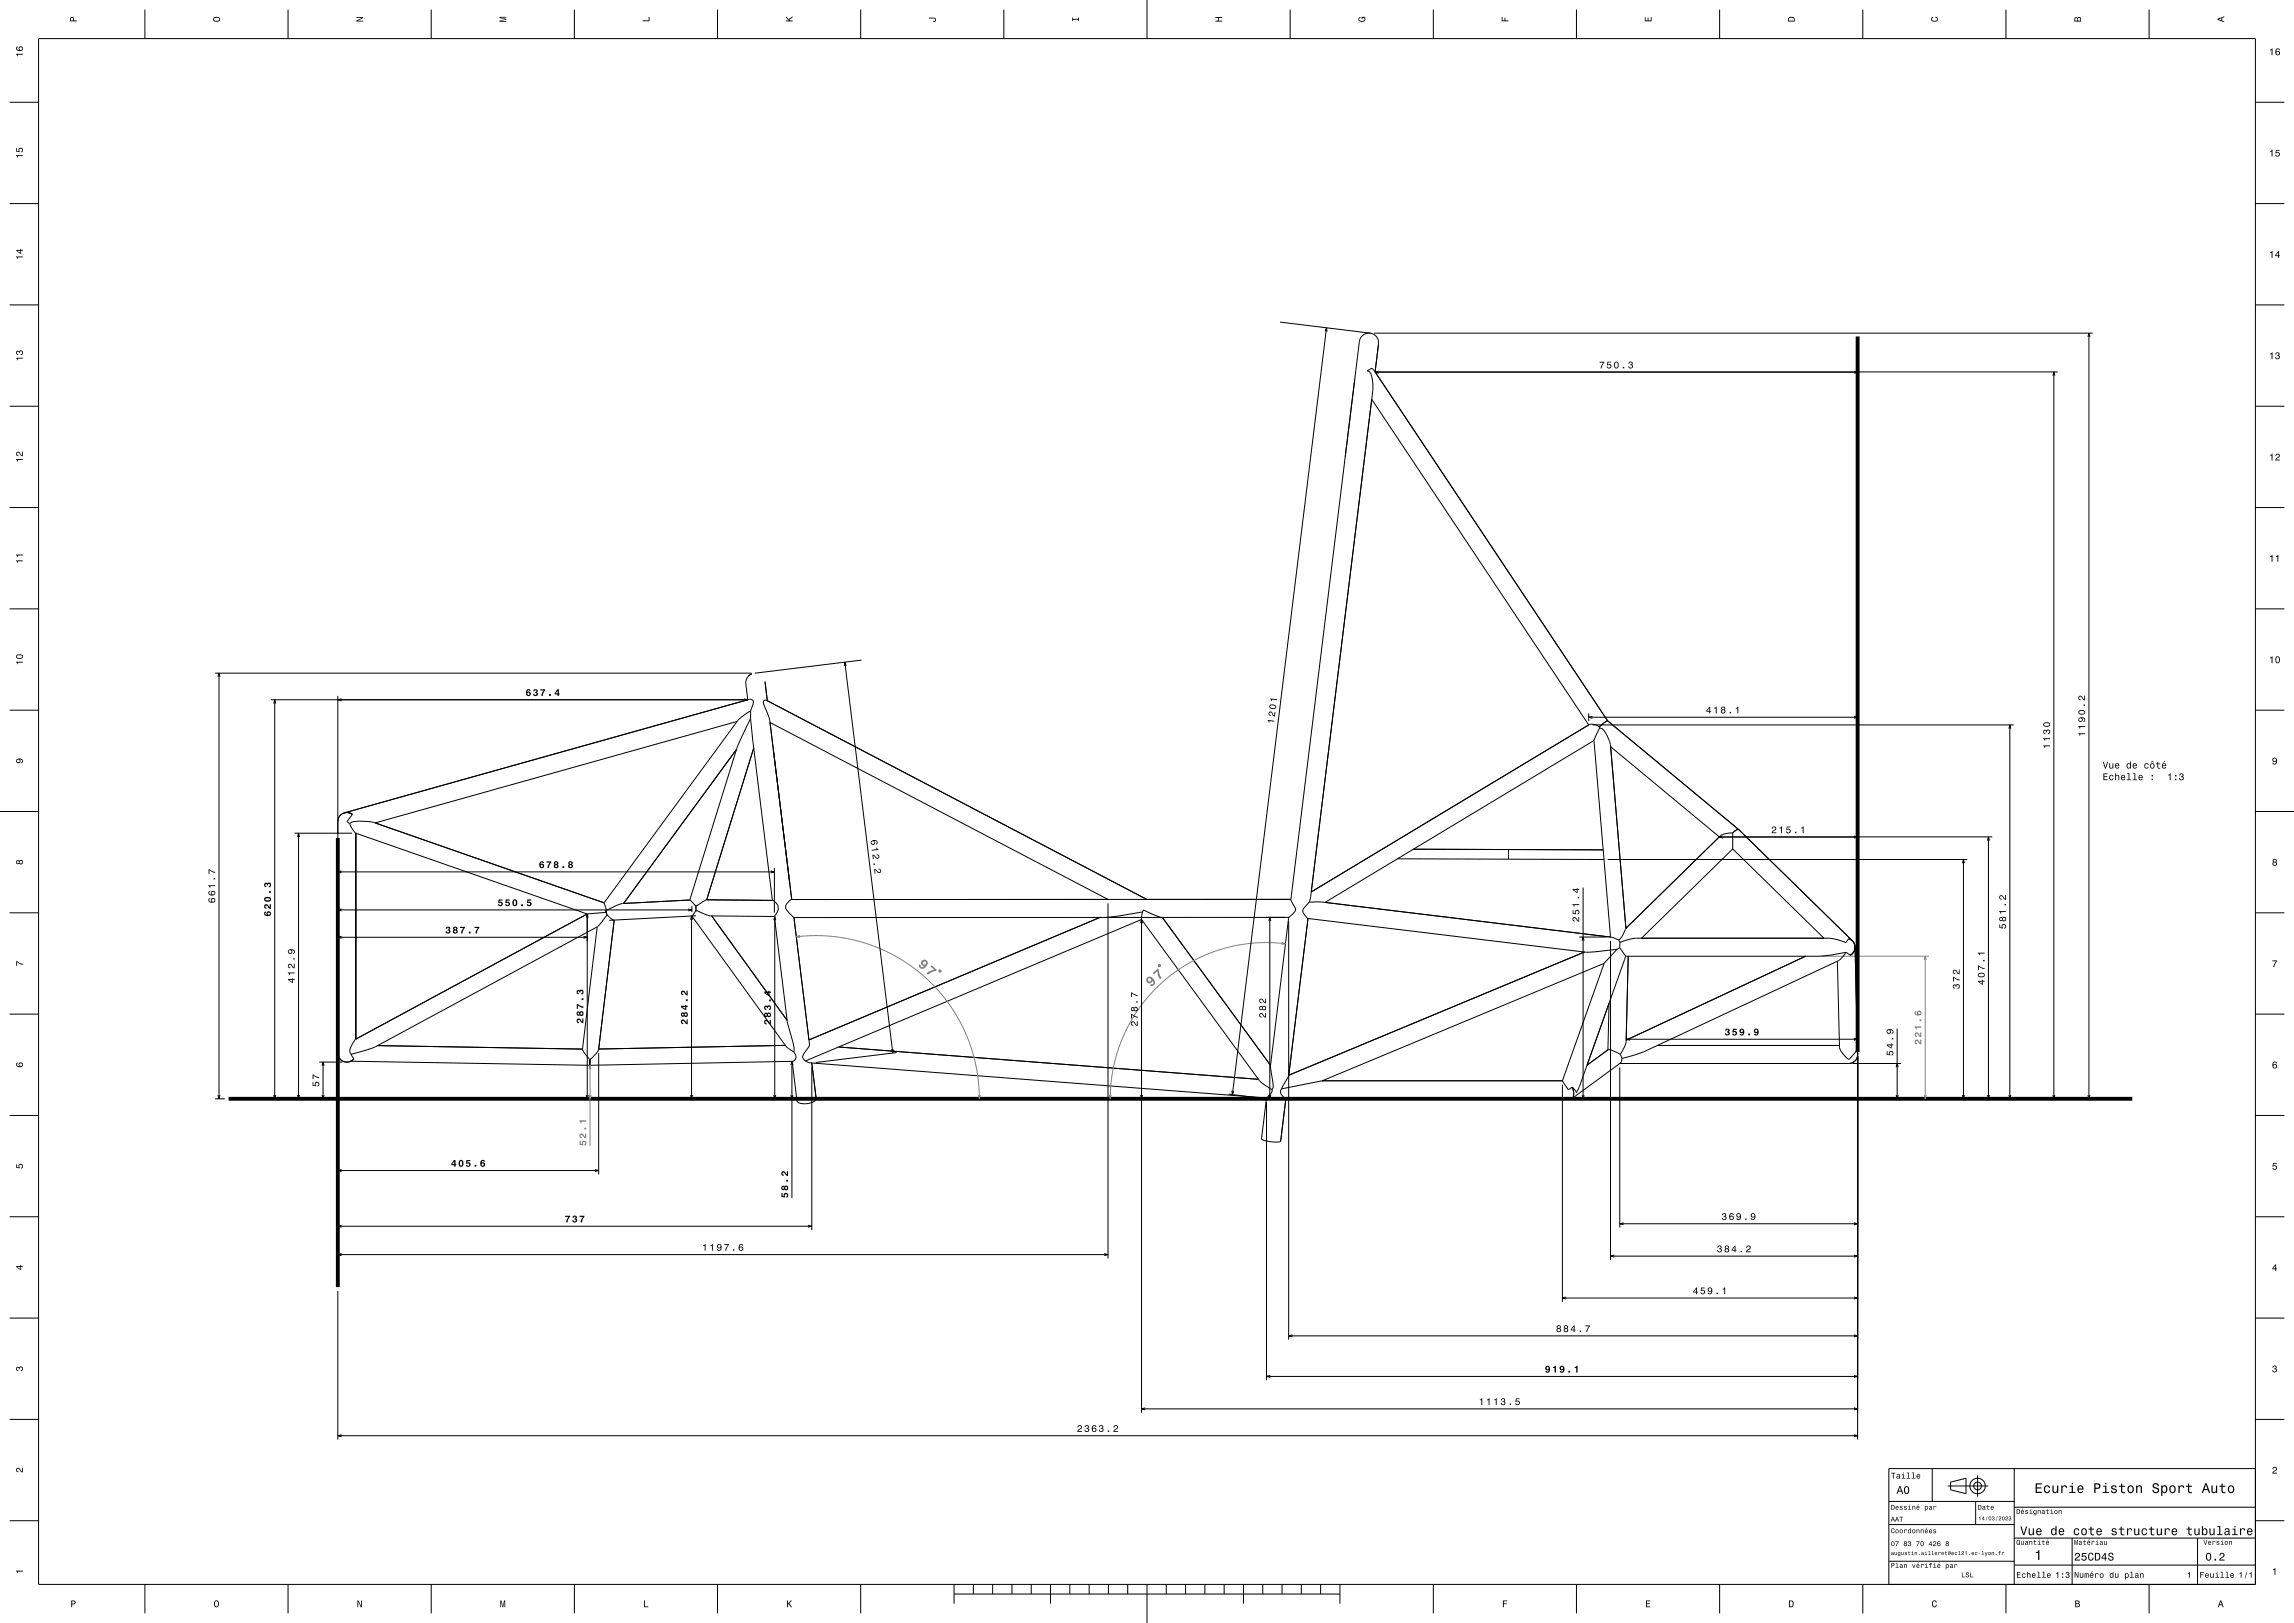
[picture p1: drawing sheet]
<svg xmlns="http://www.w3.org/2000/svg" width="1189mm" height="841mm" viewBox="0 0 1189 841" stroke-linecap="round" stroke-linejoin="round" font-family="sans-serif">
<g fill="none" stroke="#000" stroke-width=".52">
<path d="M75 5v15M149 5v15M223 5v15M298 5v15M372 5v15M446 5v15M520 5v15M595 0v20M669 5v15M743 5v15M817 5v15M891 5v15"/>
<path d="M965 5v15M1040 5v15M1114 5v15M20 20h1149v801h-1149zM5 53h15M1169 53h15M5 106h15M1169 106h15M5 158h15M1169 158h15M663 167l47 6M712 173h373"/>
<path d="M714 178l-1 15M715 178l-1-3-4-2-4 1-1 3-36 289 2 4a2.3 2.3 0 0 1-1 3l-2 2M715 193h352M5 211h15M711 207l112 169M1169 211h15M5 263h15M1169 263h15M5 315h15M1169 315h15M112 349h277M388 350l2-1-2 2-1 2 1 10"/>
<path d="M396 353l2 10M397 353h.1M447 342l-56 7M5 368h15M140 363h246M175 361v185M382 374l-188 52M388 362l-209 59M388 362l2 1 1 1-2 4M388 362h.1M389 372l11 95M389 372l-7 16-24 78"/>
<path d="M389 368l-7 5-69 95M389 368v4M399 374l175 92M823 370v4M825 376h219M829 377h.1M829 377l-3-2h-2l-144 87M829 377a9 9 0 0 1 5 7l9 97M829 377l-3 7 9 102M833 374l-4 3M833 374h.1M833 374l68 56"/>
<path d="M833 374l-121-182-1-1-2 1a5 5 0 0 1 2 5l1 5-33 266M1169 368h15M382 388l-59 80M391 388l-25 78M826 384l-139 84M835 387l56 47M0 421h20M153 432h29M176 422l-1 4 1-3 2-1 2-1 3 1-3-1zM179 421h2l2 1M179 421h.1M181 427l3 5"/>
<path d="M183 422l-2 2a1.6 1.6 0 0 0-1 1 1.6 1.6 0 0 0 1 2M184 432l120 42M184 432v106M194 426h-1a17 17 0 0 0-12 1M194 426h.1M194 426l119 42M893 434h140M898 432h-4l-2 1-49 48M898 432v8M898 440l-47 46M898 440l47 46M901 430l-3 2"/>
<path d="M901 430h.1M901 430h-1l-2 2M901 430l59 57M1169 421h20M401 450v23M724 445h107M733 440h98M782 440v5M833 445h187M5 473h15M304 476v12M304 474l-120 64"/>
<path d="M313 468l1 4M314 472v1l-10 1M314 472l1 2M314 472h.1M315 474l3 3M315 474l-5 6-115 62-13 4M318 477h.1M318 477l-8 67-4 5M358 466l-35 2-9 4M358 466l3 3M359 470v3M361 469v3"/>
<path d="M361 475l-45 2M361 472l-2 3 48 67 4 3M361 472l7 3M366 466l35 1a5 5 0 0 1 0 8M366 466l-5 3M368 475h.1M368 475h33M369 475l39 54M401 475l7 54 2 8a15 15 0 0 1 1 8M412 475l8 66-4 6a4 4 0 0 0 4 4l236 18M571 475l-152 64M574 468v184"/>
<path d="M592 476h.1M592 476l61 84 6 5M592 478v254M592 476l-175 74M592 473l1-1 9 3M592 473v3M592 473l-19 2M594 466l-197-103h-1a6 6 0 0 0 1 5l2 5 11 93M602 475l57 77M668 475l-10 77 2 11-1 2M668 477v217M668 475h-256"/>
<path d="M669 466h-259a4 4 0 0 0-3 5l5 4M678 476h.1M678 476l144 17 16-1M678 476l-10 81-4 7M679 468l-4 3a6 6 0 0 0 3 5M685 467l-6 1M685 467l150 19 4 1M685 467h.1M1169 473h15M310 480l-8 64 4 5M819 486h14M821 493l-153 64"/>
<path d="M831 499l-146 61M831 499l-21 61M835 488v165M839 487l1 1M839 491l-8 8M839 491l4 4M840 488l-1 3M843 495l-24 68-2 3-2-3M843 481l-2 4-2 2M844 495l-1 45-3 6M936 495l-93 44M952 498l1 45 2 2 3 4a8 8 0 0 0 4-5"/>
<path d="M957 493l-15 2h-99M957 493l-4 5-100 47-12 3M957 493l2 2M958 486l2 2 1 2v3l-2 2M958 486l-1 2-9-2h-100l-8 2M958 486l2 1M960 487h.1M960 487l1 4M961 491v2l-2 2M961 491l2 55M834 520l-1 24M5 526h15"/>
<path d="M184 538v1a6 6 0 0 0-2 7M983 533v36M1169 526h15M165 550h12M175 546l1 2 2 2h3l2-1M182 550l124 2M182 546l1 3M196 542l106 2M306 552h.1M306 551v1M306 549v3M306 549h.1"/>
<path d="M310 546v63M407 542l-97 2M411 550l2 21 2 1h4l3-1 1-2M411 545l1 2a2.4 2.4 0 0 1-1 3l-105 2M421 553v84M421 551l2 18M435 543l217 16M465 545l-42 6M833 544h3l4 2M833 544l-10 8M840 553v83M840 546l1 2"/>
<path d="M841 548l-1 3-25 18M859 542h94M960 551h25M962 544l1 2-1 3-1 1-3 1h-118M962 544l1 2M963 547v199M963 546h.1M983 553v-2l1 2M5 578h15M112 569h4M120 569h37M423 569h.1"/>
<path d="M637 567l17 2M656 569l-2 21 2 1 5 1 3-1 2-22M656 571v144M659 565a6 6 0 0 1-3 4M664 564v1a5 5 0 0 0 2 4M666 569h148M685 560l-21 4M685 560h125M810 560l3 5 2-2M810 562v113M815 569h-1M815 563l1 5-1 1h-1"/>
<path d="M815 563l1 4-1 2M819 569h284M983 567v2l1-2M1169 578h15M5 631h15M1169 631h15M175 669v77M5 683h15M1169 683h15M5 735h15M1169 735h15M979 778h65"/>
<path d="M1002 761v17M1009 770h21M1011 768l8-2v8l-8-2zM1024 778v12M1025 765v11M1044 761v60M1169 761h-190v60M5 788h15M979 790h65M1044 797h125M1044 781h125M1074 797v24"/>
<path d="M1139 797v24M1169 788h15M979 809h65M1044 811h125M75 821v15M149 821v15M223 821v15M298 821v15M372 821v15M446 821v15M494 826h200M494 821v10"/>
<path d="M505 821v5M515 821v5M524 821v5M535 821v5M544 821v10M554 821v5M565 821v5M574 821v5M584 821v5M595 821v20M604 821v5M615 821v5"/>
<path d="M625 821v5M634 821v5M645 821v10M655 821v5M664 821v5M675 821v5M685 821v5M694 821v10M743 821v15M817 821v15M891 821v15M965 821v15"/>
<path d="M1040 821v15M1114 821v15"/>
<circle cx="1025" cy="770" r="2"/>
<circle cx="1025" cy="770" r="4"/>
</g>
<path d="M944 495h56" fill="none" stroke="#808080" stroke-width=".52"/>
<path d="M963 174v371M175 434v233M118 569h987" fill="none" stroke="#000" stroke-width="2" stroke-linecap="butt"/>
<g fill="#000">
<path d="M37 9l-1 2h4h-2v-2zM37 9h1v2h-1z" fill-rule="evenodd"/>
<path d="M111 9a1.7 1.7 0 0 0 1 2 1.7 1.7 0 0 0 2-2h-1zM111 10a1.3 1.3 0 0 1 2-1 1.3 1.3 0 0 1 0 2h-2z" fill-rule="evenodd"/>
<path d="M185 9h3l-3 2h3h-3l3-2h-3z" fill-rule="evenodd"/>
<path d="M259 9h3h-3l3 1-3 1h3h-3l3-1-3-1z" fill-rule="evenodd"/>
<path d="M333 11h3v-2h1v2h-4z" fill-rule="evenodd"/>
<path d="M407 9l2 1 2-2-2 2 2 1h-4h2z" fill-rule="evenodd"/>
<path d="M482 9h2a1.2 1.2 0 0 1 1 1 1.2 1.2 0 0 1-1 1 .7 .7 0 0 0 1-1 .7 .7 0 0 0-1 0h-2z" fill-rule="evenodd"/>
<path d="M556 9v1h3v-1v2v-1h-3v1z" fill-rule="evenodd"/>
<path d="M630 9h3h-1v2h1h-3h1v-2h-1z" fill-rule="evenodd"/>
<path d="M704 9h1v1a1.2 1.2 0 0 0 1 1 1.2 1.2 0 0 0 1-2h-1v1v-1h2h-1h1a1.7 1.7 0 0 1-2 2 1.7 1.7 0 0 1-2-2z" fill-rule="evenodd"/>
<path d="M778 9h1v2h1v-2v2h2h-4z" fill-rule="evenodd"/>
<path d="M853 9v2h1v-2v2h2v-2v2h-3z" fill-rule="evenodd"/>
<path d="M927 9v2h3v-2zM927 9h2l1 2h-3z" fill-rule="evenodd"/>
<path d="M1001 9h1l-1 1a1.3 1.3 0 0 0 2 1 1.3 1.3 0 0 0 1-2h-1h1a1.6 1.6 0 0 1-1 2 1.6 1.6 0 0 1-2-2z" fill-rule="evenodd"/>
<path d="M1075 9v2h4v-1a1 1 0 0 0-1-1 1 1 0 0 0-1 0zM1076 10l1 1h-1zM1077 9h1v2h-1z" fill-rule="evenodd"/>
<path d="M1149 10l4 2-1-1v-2l1-1zM1150 10l1-1v2z" fill-rule="evenodd"/>
<path d="M8 28l1 1v-1h3zM9 24a1.6 1.6 0 0 0 1 3 1.8 1.8 0 0 0 2-3 1.2 1.2 0 0 0-2 0 1.2 1.2 0 0 0 0 2l-1-1v-1zM10 25a1 1 0 0 1 2 0 1 1 0 0 1-2 0z" fill-rule="evenodd"/>
<path d="M1177 26v3h1v-4zM1180 25a1.6 1.6 0 0 0-1 3 1.6 1.6 0 0 0 3 0l-1-1h-1v-1h1h1l-1-1zM1180 28a.7 .7 0 0 1 1 0 .7 .7 0 0 1-1 0z" fill-rule="evenodd"/>
<path d="M8 80l1 2v-1h3v-1zM8 77v2h2a1 1 0 0 1 0-2 .9 .9 0 0 1 1 0v2a1.2 1.2 0 0 0 1-2 1.2 1.2 0 0 0-2 0 1.2 1.2 0 0 0 0 1h-1z" fill-rule="evenodd"/>
<path d="M1177 78v1v2h1v-3zM1180 78l-1 2a1.1 1.1 0 0 1 2-1 1 1 0 0 1 0 2l-2-1a1.2 1.2 0 0 0 2 1 1.2 1.2 0 0 0 1-1 1.2 1.2 0 0 0-2-1v-1h2z" fill-rule="evenodd"/>
<path d="M8 133l1 1v-1h3zM8 130l3 1v-1h1l-1-1v1zM9 130h2v1z" fill-rule="evenodd"/>
<path d="M1177 131v3h1v-4zM1181 130l-2 3h2v1l1-2h-1v-2zM1181 131v1h-1z" fill-rule="evenodd"/>
<path d="M710 172v1z" fill-rule="evenodd"/>
<path d="M8 185l1 2v-1h3v-1zM9 182l-1 1 1 1v-1a.6 .6 0 0 1 0-1 .7 .7 0 0 1 1 1 .7 .7 0 0 1 1-1 .7 .7 0 0 1 1 1 .7 .7 0 0 1-1 1 1.2 1.2 0 0 0 1-2 1.2 1.2 0 0 0-2 0z" fill-rule="evenodd"/>
<path d="M1177 183v1v2h1v-3zM1180 183l-1 1h1a.6 .6 0 0 1 0-1 .6 .6 0 0 1 1 0 .6 .6 0 0 1 0 1h-1a.7 .7 0 0 1 1 1 .7 .7 0 0 1-1 1 .7 .7 0 0 1 0-1h-1a1.1 1.1 0 0 0 2 1 1.1 1.1 0 0 0 0-2 1 1 0 0 0 0-1 1 1 0 0 0-1 0z" fill-rule="evenodd"/>
<path d="M8 238l1 1v-1h3zM9 234l-1 2h1h1a.8 .8 0 0 1-1-1 .8 .8 0 0 1 1-1 .8 .8 0 0 1 0 1l2 1v-2h-1v2a1.5 1.5 0 0 0-2-2z" fill-rule="evenodd"/>
<path d="M1177 236v3h1v-4zM1180 235l-1 1h1a.8 .8 0 0 1 1 0 .8 .8 0 0 1-1 1l-1 2h3v-1h-2a1.4 1.4 0 0 0 2-2 1.3 1.3 0 0 0-2-1z" fill-rule="evenodd"/>
<path d="M8 290l1 2v-1h3v-1zM8 287l1 2v-1h3v-1z" fill-rule="evenodd"/>
<path d="M1177 288v1v2h1v-3zM1180 288v1v2h1v-3z" fill-rule="evenodd"/>
<path d="M8 343l1 1v-1h3zM9 339l-1 1a1.7 1.7 0 0 0 2 1 1.7 1.7 0 0 0 2-1l-1-1zM9 340a1.3 1.3 0 0 1 1-1 1.3 1.3 0 0 1 1 2h-2z" fill-rule="evenodd"/>
<path d="M391 349h1z" fill-rule="evenodd"/>
<path d="M1177 341v3h1v-4zM1180 341l-1 2 1 1a1.6 1.6 0 0 0 2-2 1.6 1.6 0 0 0-2-1zM1180 341a1.3 1.3 0 0 1 1 1 1.3 1.3 0 0 1-1 1z" fill-rule="evenodd"/>
<path d="M387 362l1 1z" fill-rule="evenodd"/>
<path d="M823 375l1 1z" fill-rule="evenodd"/>
<path d="M9 393a1.2 1.2 0 0 0-1 2 1.2 1.2 0 0 0 2 0 1.2 1.2 0 0 0 0-1h1v1a1.3 1.3 0 0 0 1-1 1.3 1.3 0 0 0-2-1zM9 394a.7 .7 0 0 1 1 0 .7 .7 0 0 1-1 0z" fill-rule="evenodd"/>
<path d="M1178 393a1.1 1.1 0 0 0 0 2 1.1 1.1 0 0 0 2 0 1 1 0 0 1-1 1 1 1 0 0 1-1-1 1.3 1.3 0 0 0 2 1 1.3 1.3 0 0 0 0-2l-1-1zM1178 394a1 1 0 0 1 2 0 1 1 0 0 1-2 0z" fill-rule="evenodd"/>
<path d="M184 432h1z" fill-rule="evenodd"/>
<path d="M891 433v1z" fill-rule="evenodd"/>
<path d="M9 446a1 1 0 0 0-1 1 1 1 0 0 0 2 0 1.1 1.1 0 0 0 2 1 1.1 1.1 0 0 0 0-2 1.1 1.1 0 0 0-2 0zM10 447a1 1 0 0 1 2 0 1 1 0 0 1-2 0zM9 447a.6 .6 0 0 1 1 0 .6 .6 0 0 1-1 0z" fill-rule="evenodd"/>
<path d="M831 445l1 1z" fill-rule="evenodd"/>
<path d="M1178 445v2a1.1 1.1 0 0 0 0 1 1.1 1.1 0 0 0 2 0 1.1 1.1 0 0 0 0-1 1 1 0 0 0 0-2 1 1 0 0 0-2 0zM1178 448a1 1 0 0 1 2 0 1 1 0 0 1-2 0zM1178 446a1 1 0 0 1 2 0 1 1 0 0 1-2 0z" fill-rule="evenodd"/>
<path d="M304 473l1 1z" fill-rule="evenodd"/>
<path d="M358 474l1 1z" fill-rule="evenodd"/>
<path d="M358 474l1 1z" fill-rule="evenodd"/>
<path d="M401 475h1z" fill-rule="evenodd"/>
<path d="M591 476l1 1z" fill-rule="evenodd"/>
<path d="M668 475v1z" fill-rule="evenodd"/>
<path d="M8 498l4 1v1l-3-1v1h-1z" fill-rule="evenodd"/>
<path d="M835 485v1z" fill-rule="evenodd"/>
<path d="M936 495v1z" fill-rule="evenodd"/>
<path d="M1178 498h2l-1 3h-1v-1l2-2h-2z" fill-rule="evenodd"/>
<path d="M9 551a1.6 1.6 0 0 0 1 2 1.6 1.6 0 0 0 2-2 1.2 1.2 0 0 0-2 0 1.2 1.2 0 0 0 0 1h-1v-1zM10 552a1 1 0 0 1 2 0 1 1 0 0 1-2 0z" fill-rule="evenodd"/>
<path d="M179 550l1 1z" fill-rule="evenodd"/>
<path d="M302 543v1z" fill-rule="evenodd"/>
<path d="M310 543v1z" fill-rule="evenodd"/>
<path d="M410 550h1z" fill-rule="evenodd"/>
<path d="M839 551h1z" fill-rule="evenodd"/>
<path d="M839 551h1z" fill-rule="evenodd"/>
<path d="M978 545v2h2a1.1 1.1 0 0 1-1-2 1 1 0 0 1 2 0l-1 2a1.2 1.2 0 0 0 1-2 1.2 1.2 0 0 0-1 0 1.2 1.2 0 0 0-1 1h-1v-1zM978 541l2 2v-1h1l-1-1zM978 542h2v1zM981 538v1v-1zM978 534a1.2 1.2 0 0 0 0 1 1.2 1.2 0 0 0 2 0 1.2 1.2 0 0 0 0-1 1 1 0 0 1 1 1 1 1 0 0 1-1 1 1.3 1.3 0 0 0 1-2 1.3 1.3 0 0 0-2-1zM978 534a1 1 0 0 1 2 0 1 1 0 0 1-2 0z" fill-rule="evenodd"/>
<path d="M1178 550a1.6 1.6 0 0 0 0 3 1.6 1.6 0 0 0 2 0v-1h-2l1-1h1v-1zM1178 553a1 1 0 0 1 2 0 1 1 0 0 1-2 0z" fill-rule="evenodd"/>
<path d="M656 569l1 1z" fill-rule="evenodd"/>
<path d="M656 569h1z" fill-rule="evenodd"/>
<path d="M8 603l1 2h1a1.2 1.2 0 0 1 0-2 1.2 1.2 0 0 1 2 1 1.2 1.2 0 0 1-1 2v-1a.8 .8 0 0 0 0-1 .8 .8 0 0 0-1 0 .8 .8 0 0 0 0 1h-2z" fill-rule="evenodd"/>
<path d="M1178 603h2h-2v1a1.2 1.2 0 0 1 2 1 1.2 1.2 0 0 1-1 1 1.2 1.2 0 0 1-1-1 .8 .8 0 0 0 1 1 1 1 0 0 0 0-2 .8 .8 0 0 0-1 1z" fill-rule="evenodd"/>
<path d="M8 656l3 2v-2h1h-1zM9 656h2v2z" fill-rule="evenodd"/>
<path d="M1179 655l-1 3h1v1h1v-2v-2zM1179 656v1h-1z" fill-rule="evenodd"/>
<path d="M9 709h1a1.2 1.2 0 0 1 2 0 1.2 1.2 0 0 1-1 2v-1a.7 .7 0 0 0 1-1 .7 .7 0 0 0-1 0 .7 .7 0 0 0-1 1v-1a.6 .6 0 0 0-1 0 .6 .6 0 0 0 0 1h-1z" fill-rule="evenodd"/>
<path d="M1178 708a1 1 0 0 1 2 0 1 1 0 0 1 0 1 1.2 1.2 0 0 1-1 2 1.2 1.2 0 0 1-1-1 .7 .7 0 0 0 1 1 .7 .7 0 0 0 1-1 .7 .7 0 0 0-1-1 .6 .6 0 0 0 0-1 .7 .7 0 0 0-1 1z" fill-rule="evenodd"/>
<path d="M9 761a2.1 2.1 0 0 1 2 1v-1h1v2l-2-1a.7 .7 0 0 0-1-1 .7 .7 0 0 0 0 1 .7 .7 0 0 0 1 0l-1 1-1-1z" fill-rule="evenodd"/>
<path d="M980 780v2h1a1.3 1.3 0 0 0 1-1 1.3 1.3 0 0 0-1-1zM981 780a1 1 0 0 1 1 1 1 1 0 0 1-1 1zM983 781a1 1 0 0 0 0 1 1 1 0 0 0 1 0h-1v-1h1zM983 781h1h-1zM985 780v1l1 1h-1a.7 .7 0 0 0 1 0 .7 .7 0 0 0 0-1h-1h1v-1zM987 780v1l1 1h-1a.7 .7 0 0 0 1 0 .7 .7 0 0 0 0-1h-1h1v-1zM989 780l1 2h-1h2h-1v-2zM991 780v2l1-1 1 1v-1zM994 781a1 1 0 0 0-1 1 1 1 0 0 0 2 0h-1v-1h1zM994 781h1h-1zM998 780v3v-1a.9 .9 0 0 0 1-1 .9 .9 0 0 0-1 0zM998 781a.7 .7 0 0 1 1 0 .7 .7 0 0 1-1 0zM1000 780v1h1a.7 .7 0 0 0-1 1h1v-2zM1000 782a.5 .5 0 0 1 1 0 .5 .5 0 0 1-1 0zM1002 780v2l1-1h1z" fill-rule="evenodd"/>
<path d="M980 763l1 1v2v-2l1-1zM983 764v1l1-1v1a.8 .8 0 0 0-1 0 .8 .8 0 0 0 1 1h1v-2zM983 765a.5 .5 0 0 1 1 0 .5 .5 0 0 1-1 0zM986 764v2h2h-1v-2zM986 763h1zM988 763h1v3h-1h2h-1v-3zM991 763h1v3h-1h2h-1v-3zM994 764a1.1 1.1 0 0 0-1 2 1.1 1.1 0 0 0 2 0v-1a.8 .8 0 0 1-1 1 .8 .8 0 0 1 0-1h1v-1zM994 764h1v1h-1z" fill-rule="evenodd"/>
<path d="M984 770l-1 4h1v-1h2v1l-1-4zM985 771v1h-1zM987 771v2l1 1a1.8 1.8 0 0 0 2-2 1.8 1.8 0 0 0-3-1zM988 771a1.5 1.5 0 0 1 1 1 1.5 1.5 0 0 1-1 2l-1-2z" fill-rule="evenodd"/>
<path d="M1025 780v2h1a1.3 1.3 0 0 0 1-1 1.3 1.3 0 0 0-1-1zM1026 780a1 1 0 0 1 1 1 1 1 0 0 1-1 1zM1028 780v1a.7 .7 0 0 0-1 1 .7 .7 0 0 0 1 0h1v-2zM1028 782a.5 .5 0 0 1 1 0 .5 .5 0 0 1-1 0zM1030 780v1v1h1h-1v-1l1-1zM1032 781a1 1 0 0 0 0 1 1 1 0 0 0 1 0h-1v-1h1zM1032 781h1h-1z" fill-rule="evenodd"/>
<path d="M1055 769v5h3v-1h-2v-2h2h-2v-2h2zM1060 770a1.9 1.9 0 0 0 0 3 1.9 1.9 0 0 0 2 0l1-1h-1v1a1.2 1.2 0 0 1-2-1 1.2 1.2 0 0 1 2-1h1l-1-1zM1064 770v2a1.3 1.3 0 0 0 1 2 1.3 1.3 0 0 0 1-1v1h1v-4h-1v3h-1h-1v-3zM1068 770v4h1v-4h1l1 1a1.3 1.3 0 0 0-1-1 1.3 1.3 0 0 0-1 0zM1073 770h1v3h-2v1h4v-1h-2v-3zM1074 768v1v-1zM1077 770a1.9 1.9 0 0 0 0 3 1.9 1.9 0 0 0 3 0h-2l-1-1h3l-1-2h-1zM1078 770h1v1h-2zM1085 769v5h1v-2a1.6 1.6 0 0 0 3-1 1.6 1.6 0 0 0-2-2zM1086 769h1a.9 .9 0 0 1 1 1 .9 .9 0 0 1-1 1h-1zM1090 770h1v3h-1v1h3v-1h-1v-3zM1091 768v1h1v-1zM1095 770h-1a2 2 0 0 0 3 2 .9 .9 0 0 1-1 1 .9 .9 0 0 1-1-1h-1a1.4 1.4 0 0 0 2 2 1.4 1.4 0 0 0 1-2l-2-1a.8 .8 0 0 1 1-1 .8 .8 0 0 1 0 1h1l-1-1zM1099 769v1h-1h1l1 3 1 1v-1h-1v-1v-2h1h-1v-1zM1103 770a1.9 1.9 0 0 0 0 3 1.9 1.9 0 0 0 3 0v-1a1.7 1.7 0 0 0-1-2 1.7 1.7 0 0 0-2 0zM1104 771v-1a1.3 1.3 0 0 1 1 2 1.3 1.3 0 0 1-1 1zM1107 770v4h1v-3l1-1 1 1v3v-3a1.3 1.3 0 0 0-1-1 1.3 1.3 0 0 0-1 0zM1116 769a1.8 1.8 0 0 0 0 2 1.8 1.8 0 0 0 2 1 1.1 1.1 0 0 1-1 1 1.1 1.1 0 0 1-1-1 1.7 1.7 0 0 0 1 2 1.7 1.7 0 0 0 2-2 1.7 1.7 0 0 0-2-1 1 1 0 0 1 0-2 1 1 0 0 1 1 0 1 1 0 0 1 0 1h1v-1h-1zM1120 770v5h1v-2a1.8 1.8 0 0 0 2-1 1.8 1.8 0 0 0-2-2zM1121 771v-1a1.4 1.4 0 0 1 2 2 1.3 1.3 0 0 1-2 1zM1125 770a1.9 1.9 0 0 0 0 3 1.9 1.9 0 0 0 3 0v-1a1.7 1.7 0 0 0-1-2 1.7 1.7 0 0 0-2 0zM1125 771l1-1a1.3 1.3 0 0 1 1 2 1.3 1.3 0 0 1-2 1zM1129 770v4h1v-4h1l1 1a1.3 1.3 0 0 0-1-1 1.3 1.3 0 0 0-1 0zM1134 769v1h-1h1v3l2 1v-1h-1v-1v-2h1h-1v-1zM1143 769l-2 5h1v-2h2l1 2h1l-2-5zM1143 769l1 3h-1zM1146 770v2a1.3 1.3 0 0 0 1 2 1.3 1.3 0 0 0 2-1v1v-4l-1 3h-1v-3zM1151 769v1h-1h1l1 3 1 1v-1h-1v-1v-2h1h-1v-1zM1155 770a1.9 1.9 0 0 0 0 3 1.9 1.9 0 0 0 3 0v-1a1.7 1.7 0 0 0-1-2 1.7 1.7 0 0 0-2 0zM1156 771v-1a1.3 1.3 0 0 1 1 2 1.3 1.3 0 0 1-1 1z" fill-rule="evenodd"/>
<path d="M1178 760a1.2 1.2 0 0 1 2 1 1.2 1.2 0 0 1-1 1l-1 1h2v1h-2l1-2a.7 .7 0 0 0 1-1 .7 .7 0 0 0-1-1 .7 .7 0 0 0-1 1z" fill-rule="evenodd"/>
<path d="M981 786l-1 2h1h1zM981 786v1zM983 786l-1 2h1h1zM983 786l1 1h-1zM984 786h1l1 2v-2z" fill-rule="evenodd"/>
<path d="M980 799l1 2a1.2 1.2 0 0 0 1-1 1.2 1.2 0 0 0-2-1zM981 799a.8 .8 0 0 1 1 1 .8 .8 0 0 1-1 1zM982 799h2l-1 2 1-2zM987 799v1a.8 .8 0 0 0 0 1 .8 .8 0 0 0 1 0 .8 .8 0 0 0 0-1 .7 .7 0 0 0 0-1 .7 .7 0 0 0-1 0zM987 800a.5 .5 0 0 1 1 0 .5 .5 0 0 1-1 0zM987 799a.5 .5 0 0 1 1 0 .5 .5 0 0 1-1 0zM989 799h1v1v1l-1-1a.8 .8 0 0 0 1 1 .8 .8 0 0 0 0-1 .7 .7 0 0 0 0-1 .7 .7 0 0 0-1 0zM993 799h2l-1 2 1-2zM996 799v2a1.2 1.2 0 0 0 1-1 1.2 1.2 0 0 0-1-1zM996 799a.8 .8 0 0 1 1 1 .8 .8 0 0 1-1 1zM1001 799l-1 2h1v-1zM1001 799v1h-1zM1002 799v1l1-1-1 2h2h-2l1-1a.8 .8 0 0 0 0-1 .8 .8 0 0 0-1 0zM1004 799a1.1 1.1 0 0 0 0 2 1.1 1.1 0 0 0 2 0v-1h-2l1-1h1zM1004 800a.5 .5 0 0 1 1 0 .5 .5 0 0 1-1 0zM1009 799v1a.8 .8 0 0 0 0 1 .8 .8 0 0 0 1 0 .8 .8 0 0 0 0-1 .7 .7 0 0 0 0-1 .7 .7 0 0 0-1 0zM1009 800a.5 .5 0 0 1 1 0 .5 .5 0 0 1-1 0zM1009 799a.5 .5 0 0 1 1 0 .5 .5 0 0 1-1 0z" fill-rule="evenodd"/>
<path d="M980 792a1.2 1.2 0 0 0 0 2 1.2 1.2 0 0 0 2 0 .8 .8 0 0 1-1 0 .8 .8 0 0 1 0-1 .8 .8 0 0 1 1 0l-1-1zM982 794a1 1 0 0 0 2 0 1 1 0 0 0-2 0zM983 793a.7 .7 0 0 1 1 0 .7 .7 0 0 1-1 0zM985 794a1 1 0 0 0 1 0 1 1 0 0 0-1 0zM985 793a.7 .7 0 0 1 1 0 .7 .7 0 0 1-1 0zM987 793v1v-1h1zM989 793a.9 .9 0 0 0 0 1 .9 .9 0 0 0 1 0h1v-2l-1 1zM989 793a.7 .7 0 0 1 1 0 .7 .7 0 0 1-1 0zM991 794a1 1 0 0 0 2 0 1 1 0 0 0-2 0zM991 793a1 1 0 0 1 2 0 1 1 0 0 1-2 0zM993 793v1l1-1 1 1v-1zM996 793v1v-1l1 1v-1zM999 792h-1zM998 793a1 1 0 0 0 0 1 1 1 0 0 0 1 0h-1h1v-1zM998 793h1h-1zM1000 793a1 1 0 0 0 0 1 1 1 0 0 0 1 0h-1h1v-1zM1000 793h1h-1zM1002 793l1 1h-1a.7 .7 0 0 0 1 1 1 1 0 0 0 0-2h-1h1z" fill-rule="evenodd"/>
<path d="M1026 786v2v-2zM1028 786l-1 1 1 1zM1028 786v1h-1zM1030 786l-1 2zM1031 786v2a.9 .9 0 0 0 1-1 .9 .9 0 0 0-1-1zM1031 786h1l-1 2zM1033 786h-1h1v1h1l-1 1-1-1a.7 .7 0 0 0 1 1 .7 .7 0 0 0 0-1l1-1zM1035 786l-1 2zM1036 786h1l-1 2h1h-1l1-1a.7 .7 0 0 0 0-1 .7 .7 0 0 0-1 0zM1038 786v2a.9 .9 0 0 0 1-1 .9 .9 0 0 0-1-1zM1038 786h1l-1 2zM1040 786h-1h1l-1 2h2h-1l1-1a.7 .7 0 0 0-1-1zM1041 786h1v1v1l-1-1a.7 .7 0 0 0 1 1 .7 .7 0 0 0 0-1v-1z" fill-rule="evenodd"/>
<path d="M1045 782v2h1a1.3 1.3 0 0 0 1-1 1.3 1.3 0 0 0-1-1zM1046 782a1 1 0 0 1 1 1 1 1 0 0 1-1 1zM1048 783a1 1 0 0 0 0 1 1 1 0 0 0 1 0h-1h1v-1zM1048 783h1h-1zM1050 783l1 1h-1a.7 .7 0 0 0 1 1 1 1 0 0 0 0-2h-1h1zM1052 783v1h1v-1zM1052 782h1zM1054 783a.9 .9 0 0 0 0 1 .9 .9 0 0 0 1 0v1h-1a.8 .8 0 0 0 1 0 .8 .8 0 0 0 1-1v-1zM1054 783a1 1 0 0 1 2 0 1 1 0 0 1-2 0zM1056 783v1l1-1 1 1v-1zM1059 783h-1h1a.7 .7 0 0 0-1 1 .7 .7 0 0 0 1 1l1-1v-1zM1061 782l-1 1h1v1l1 1-1-1v-1h1zM1063 783v1h1v-1zM1063 782h1zM1065 784a1 1 0 0 0 2 0 1 1 0 0 0-2 0zM1065 783a.7 .7 0 0 1 1 0 .7 .7 0 0 1-1 0zM1067 783v1l1-1 1 1-1-1z" fill-rule="evenodd"/>
<path d="M1047 791l2 4 2-4h-1l-1 4-1-4zM1051 792v2a1.1 1.1 0 0 0 1 2 1.1 1.1 0 0 0 2-1v-3v2l-1 1h-1v-3zM1056 792a1.7 1.7 0 0 0-1 3 1.7 1.7 0 0 0 3 0v-1l-2 1v-1h2v-2h-1zM1056 793l1-1 1 1h-2zM1063 792a1.6 1.6 0 0 0 0 3 1.6 1.6 0 0 0 2 0h1v-4h-1v2l-1-1zM1064 793v-1a1.2 1.2 0 0 1 1 2 1.2 1.2 0 0 1-1 1zM1067 792a1.7 1.7 0 0 0 0 3 1.7 1.7 0 0 0 3 0v-1l-2 1v-1h2v-2h-2zM1068 793l1-1v1h-1zM1075 792a1.7 1.7 0 0 0 0 3 1.7 1.7 0 0 0 3 0v-1h-1v1a1.1 1.1 0 0 1-2-1 1.1 1.1 0 0 1 2-1h1l-1-1zM1079 792a1.7 1.7 0 0 0 0 3 1.7 1.7 0 0 0 3 0l-1-3h-1zM1079 793l1-1a1.2 1.2 0 0 1 1 2 1.2 1.2 0 0 1-2 1zM1084 791v1h-1v1h1v2l1 1-1-2v-1h1v-1h-1v-1zM1087 792a1.7 1.7 0 0 0 0 3 1.7 1.7 0 0 0 2 0v-1l-1 1-1-1h2v-2h-1zM1087 793l1-1 1 1h-2zM1095 792a1.8 1.8 0 0 0 2 2 .8 .8 0 0 1-1 1 .8 .8 0 0 1-1-1h-1a1.4 1.4 0 0 0 2 2 1.3 1.3 0 0 0 1-2l-2-1a.7 .7 0 0 1 1-1 .7 .7 0 0 1 1 1l-1-1zM1099 791v1h-1v1h1v2l2 1-1-2v-1h1v-1h-1v-1zM1102 792v3h1v-2l1-1 1 1a1.1 1.1 0 0 0-1-1 1.1 1.1 0 0 0-1 1zM1106 792v2a1.1 1.1 0 0 0 1 2 1.1 1.1 0 0 0 1-1h1v-3h-1v2l-1 1v-3zM1110 792a1.7 1.7 0 0 0 0 3 1.7 1.7 0 0 0 3 0v-1h-1v1a1.1 1.1 0 0 1-1-1 1.1 1.1 0 0 1 1-1h1l-1-1zM1115 791v1h-1v1h1v2l2 1-2-2v-1h2v-1h-2v-1zM1118 792v2a1.1 1.1 0 0 0 1 2 1.1 1.1 0 0 0 1-1h1v-3h-1v2l-1 1h-1v-3zM1122 792v3h1v-2l1-1 1 1a1.1 1.1 0 0 0-1-1 1.1 1.1 0 0 0-1 1zM1126 792a1.7 1.7 0 0 0 0 3 1.7 1.7 0 0 0 2 0v-1l-1 1-1-1h2v-2h-1zM1126 793l1-1 1 1h-2zM1134 791v1h-1v1h1v2l2 1-1-2v-1h1v-1h-1v-1zM1137 792v2a1.1 1.1 0 0 0 1 2 1.1 1.1 0 0 0 2-1v-3l-1 2v1h-1v-3zM1141 791v4h1a1.6 1.6 0 0 0 2-1 1.6 1.6 0 0 0-2-1v-2zM1142 793v-1a1.4 1.4 0 0 1 2 2 1.2 1.2 0 0 1-2 1zM1145 792v2a1.1 1.1 0 0 0 1 2 1.1 1.1 0 0 0 1-1h1v-3h-1v2l-1 1v-3zM1149 791h1v4h-1h3h-1v-4zM1153 792v1h1a.7 .7 0 0 1 1-1 .7 .7 0 0 1 0 1 1.3 1.3 0 0 0-2 1 1.3 1.3 0 0 0 1 2l1-1h1l-1-3zM1153 794a1 1 0 0 1 2 0 1 1 0 0 1-2 0zM1157 792v1h1v2h-1h3h-1v-3zM1158 791h1zM1161 792v3h1v-2l1-1 1 1a1.1 1.1 0 0 0-1-1 1.1 1.1 0 0 0-1 1zM1165 792a1.7 1.7 0 0 0 0 3 1.7 1.7 0 0 0 2 0v-1l-1 1-1-1h2v-2h-1zM1165 793l1-1 1 1h-2z" fill-rule="evenodd"/>
<path d="M1142 798l1 2 1-2-1 2zM1145 799a1 1 0 0 0 0 1 1 1 0 0 0 1 0h-1h1v-1zM1145 799h1h-1zM1147 799v1v-1h1zM1149 799l1 1h-1a.7 .7 0 0 0 1 1 1 1 0 0 0 0-2h-1h1zM1151 799l1 1h-1h2h-1v-1zM1153 800a1 1 0 0 0 2 0 1 1 0 0 0-2 0zM1153 799a1 1 0 0 1 2 0 1 1 0 0 1-2 0zM1155 799v1l1-1 1 1v-1z" fill-rule="evenodd"/>
<path d="M8 814h4h-3v1z" fill-rule="evenodd"/>
<path d="M980 810v2l1-1a.8 .8 0 0 0 1 0 .8 .8 0 0 0-1-1zM981 810v1zM983 810v2h-1h2h-1v-2zM985 811h1a.7 .7 0 0 0-1 1 .7 .7 0 0 0 0 1l1-1v-1zM985 812a.5 .5 0 0 1 1 0 .5 .5 0 0 1-1 0zM987 811v1l1-1v1v-1zM991 811l1 1 1-1-1 1zM994 811a1 1 0 0 0-1 1 1 1 0 0 0 2 0h-1h1v-1zM994 811h1h-1zM996 811v1v-1h1zM998 811v1h1v-1zM998 810h1zM1000 811l1 1v-1v-1zM1002 811l1 1h-1h2h-1v-1zM1004 811a1 1 0 0 0 0 1 1 1 0 0 0 2 0h-1h-1h2v-1zM1005 811h-1zM1009 811v2v-1a.9 .9 0 0 0 1-1 .9 .9 0 0 0-1 0zM1009 812a.7 .7 0 0 1 1 0 .7 .7 0 0 1-1 0zM1011 811h1a.7 .7 0 0 0-1 1 .7 .7 0 0 0 0 1l1-1v-1zM1011 812a.5 .5 0 0 1 1 0 .5 .5 0 0 1-1 0zM1013 811v1v-1h1z" fill-rule="evenodd"/>
<path d="M980 804v1h1h-1v1h2l-1-2zM980 805a.5 .5 0 0 1 1 0 .5 .5 0 0 1-1 0zM982 804v2h1v-2v2zM984 804a.7 .7 0 0 0 0 1 .7 .7 0 0 0 1 1h-1h1v-2zM984 805a.5 .5 0 0 1 1 0 .5 .5 0 0 1-1 0zM985 804l1 2h1v-2l-1 2zM987 804v1h1l-1 1h1v-1h-1l1-1zM989 804v2h1v-1v-1zM991 804v2h1h-1v-2zM992 804v2l1-2 1 2v-2zM995 805v1zM996 804v1h1h-1v1h1v-2zM996 805a.5 .5 0 0 1 1 0 .5 .5 0 0 1-1 0zM998 804v2h1h-1v-2zM999 804l1 2h-1h2h-1v-2zM1001 804l1 2h-1h1v-2zM1003 804a1 1 0 0 0 0 2 .8 .8 0 0 0 1 0l-1-1h1v-1zM1003 805h1zM1005 804v2v-1l1-1zM1006 804a1 1 0 0 0 0 2 .8 .8 0 0 0 1 0v-1h1l-1-1zM1008 804v2h1v-1v-1zM1010 805a.8 .8 0 0 0 1 0 .8 .8 0 0 0-1 0zM1010 805l1-1v1zM1012 804a1 1 0 0 0 0 2 .8 .8 0 0 0 1 0l-1-1h1v-1zM1013 804a1 1 0 0 0 0 2 .8 .8 0 0 0 1-1h-1h1v-1zM1015 804v2h1v-2zM1017 804h1l-1 2h1h-1l1-2zM1019 804v2v-2zM1021 805v1zM1022 804a1 1 0 0 0 0 2 .8 .8 0 0 0 1 0l-1-1h1v-1zM1022 805h1zM1024 804a1 1 0 0 0 0 2 .8 .8 0 0 0 1-1h-1h1v-1zM1027 804l1 2h-1h1v-2zM1029 804v2l1-2-1 2zM1031 805a.8 .8 0 0 0 1 0 .8 .8 0 0 0-1 0zM1031 805a.5 .5 0 0 1 1 0 .5 .5 0 0 1-1 0zM1032 804v2l1-2 1 2-1-2zM1034 805l1 1zM1036 804v2v-2h1h-1h1zM1038 804v2v-1l1-1z" fill-rule="evenodd"/>
<path d="M1017 815v2h1h-1zM1019 815a1 1 0 0 0 0 1 1 1 0 0 0 1 0v1l-1-1a.9 .9 0 0 0 1 1 .9 .9 0 0 0 1-1 1 1 0 0 0-2 0l1-1h1zM1021 815v2h2h-1z" fill-rule="evenodd"/>
<path d="M1045 815v3h2l-1-1v-1h1h-1v-1h1zM1048 815a1.1 1.1 0 0 0 0 2 1.1 1.1 0 0 0 2 0 .8 .8 0 0 1-1 0 .8 .8 0 0 1 0-1 .8 .8 0 0 1 1 0l-1-1zM1051 814v4l1-2v2v-2a.8 .8 0 0 0 0-1 .8 .8 0 0 0-1 1zM1053 815a1.1 1.1 0 0 0 0 2 1.1 1.1 0 0 0 2 0 .8 .8 0 0 1-1 0l1-1v-1zM1054 816h1h-1zM1056 814l1 1v2l-1 1h2l-1-1v-3zM1059 814v1v2l-1 1h2v-1v-3zM1061 815a1.1 1.1 0 0 0 0 2 1.1 1.1 0 0 0 2 0 .8 .8 0 0 1-1 0 .8 .8 0 0 1-1 0l2-1-1-1zM1062 816h-1z" fill-rule="evenodd"/>
<path d="M1045 799a1.1 1.1 0 0 0 2 0 1.1 1.1 0 0 0-2 0zM1046 798l1 1-1 1a1.1 1.1 0 0 1-1-1 1.1 1.1 0 0 1 1-1zM1047 799l1 1h1v-1l-1 1zM1050 799h1a.7 .7 0 0 0-1 1 .7 .7 0 0 0 0 1l1-1v-1zM1050 800a.5 .5 0 0 1 1 0 .5 .5 0 0 1-1 0zM1052 799v1l1-1v1v-1zM1054 798v1l1 1v1v-1v-1zM1056 799l1 1h-1h2h-1v-1zM1059 798l-1 1h1v1l1 1-1-1v-1h1zM1061 799a1 1 0 0 0 0 1 1 1 0 0 0 1 0h-1h1v-1zM1061 799h1h-1z" fill-rule="evenodd"/>
<path d="M1055 804l2-1v5h-1v-3h-1z" fill-rule="evenodd"/>
<path d="M1066 815l1 3v-3zM1069 817v1v-1zM1069 815v1v-1zM1071 815v1l1-1-1 1h1a.6 .6 0 0 1 0 1 .6 .6 0 0 1-1 0 1 1 0 0 0 1 1 1 1 0 0 0 0-2 .9 .9 0 0 0 0-1 .9 .9 0 0 0-1 0z" fill-rule="evenodd"/>
<path d="M1075 798v2v-2l1 2 1-2v2v-2l-1 2v-2zM1078 799a.7 .7 0 0 0-1 1 .7 .7 0 0 0 1 1l1-1v-1zM1078 800a.5 .5 0 0 1 1 0 .5 .5 0 0 1-1 0zM1080 798v1v1l1 1-1-1v-1h1zM1083 798h-1zM1082 799a1 1 0 0 0 0 1 1 1 0 0 0 1 0h-1h1v-1zM1082 799h1h-1zM1084 799v1l1-1h1zM1086 799l1 1h-1h2h-1v-1zM1089 799h-1h1a.7 .7 0 0 0-1 1 .7 .7 0 0 0 1 1l1-1v-1zM1091 799v1h1v-1l-1 1z" fill-rule="evenodd"/>
<path d="M1075 815v3l1-3 1 3v-3v2zM1078 815v2a.8 .8 0 0 0 1 1 .8 .8 0 0 0 0-1l1 1v-3l-1 2zM1080 815v3l1-3v3l1-3 1 3-1-3zM1084 814v1l1-1zM1083 815a1.1 1.1 0 0 0 0 2 1.1 1.1 0 0 0 2 0 .8 .8 0 0 1-1 0l1-1v-1zM1084 816h1h-1zM1086 815v3v-2h2a.8 .8 0 0 0-1-1 .8 .8 0 0 0-1 1zM1088 816a1.5 1.5 0 0 0 3 0 1.5 1.5 0 0 0-3 0zM1089 816a.8 .8 0 0 1 1 0 .8 .8 0 0 1-1 0zM1094 815a1.1 1.1 0 0 0-1 2 1.1 1.1 0 0 0 2 0v1v-4v2zM1094 816a.8 .8 0 0 1 1 0 .8 .8 0 0 1-1 0zM1096 815v2a.8 .8 0 0 0 1 1 .8 .8 0 0 0 1-1v1v-3l-1 2zM1101 815v3l1-1a1.1 1.1 0 0 0 1-1 1.1 1.1 0 0 0-1 0zM1102 816a.8 .8 0 0 1 1 0 .8 .8 0 0 1-1 0zM1104 814l1 1v2l-1 1h2l-1-1v-3zM1107 815v1h1a.8 .8 0 0 0-1 0 1 1 0 0 0 0 2h2l-1-2v-1zM1107 817a.5 .5 0 0 1 1 0 .5 .5 0 0 1-1 0zM1109 815v3l1-2 1 2v-2a.8 .8 0 0 0 0-1 .8 .8 0 0 0-1 1z" fill-rule="evenodd"/>
<path d="M1076 805l-1 1h1a.9 .9 0 0 1 1-1 .9 .9 0 0 1 1 1 .9 .9 0 0 1-1 1l-2 2h3v-1h-2a2.1 2.1 0 0 0 2-3zM1079 805v2a1.1 1.1 0 0 1 2-1 1.1 1.1 0 0 1-1 2h-1a1.4 1.4 0 0 0 1 1 1.4 1.4 0 0 0 1-2 1.4 1.4 0 0 0-2-1l1-1h1zM1083 805a1.9 1.9 0 0 0-1 3 1.9 1.9 0 0 0 3 0v-1l-1 1a1.5 1.5 0 0 1-1-1 1.5 1.5 0 0 1 1-2l1 1-1-1zM1086 805v4h1a2.1 2.1 0 0 0 2-2 2.1 2.1 0 0 0-2-2zM1086 805a1.5 1.5 0 0 1 2 2 1.5 1.5 0 0 1-2 1zM1091 805l-2 3h2v1l1-2h-1v-2zM1091 805v2h-1zM1093 805a1.6 1.6 0 0 0 0 2 1.6 1.6 0 0 0 2 0 .9 .9 0 0 1-1 1 .9 .9 0 0 1-1-1 1.4 1.4 0 0 0 1 2 1.4 1.4 0 0 0 1-2 1.4 1.4 0 0 0-1-1 .8 .8 0 0 1 0-1 .8 .8 0 0 1 1 1v-1z" fill-rule="evenodd"/>
<path d="M1134 815h1v3v-3z" fill-rule="evenodd"/>
<path d="M1140 815l1 3v-2h1h-1v-1h1zM1143 815a1.1 1.1 0 0 0 0 2 1.1 1.1 0 0 0 2 0 .8 .8 0 0 1-1 0 .8 .8 0 0 1-1 0l2-1-1-1zM1144 816h-1zM1146 815v2a.8 .8 0 0 0 0 1 .8 .8 0 0 0 1-1v1v-3l-1 2zM1148 815l1 1v1l-1 1h2l-1-1v-2zM1149 814v1zM1151 814l1 1v2l-1 1h2l-1-1v-3zM1154 814v1v2l-1 1h2v-1v-3zM1156 815a1.1 1.1 0 0 0 0 2 1.1 1.1 0 0 0 2 0 .8 .8 0 0 1-1 0 .8 .8 0 0 1-1 0l2-1-1-1zM1157 816h-1z" fill-rule="evenodd"/>
<path d="M1144 805l-1 3 1 1a1.8 1.8 0 0 0 2-2 1.8 1.8 0 0 0-2-2zM1144 805a1.5 1.5 0 0 1 2 2 1.5 1.5 0 0 1-2 1v-1zM1148 808v1h1v-1zM1151 805l-1 1h1a.9 .9 0 0 1 1-1 .9 .9 0 0 1 1 1 .9 .9 0 0 1-1 1l-2 2h3v-1h-2a2.1 2.1 0 0 0 2-3z" fill-rule="evenodd"/>
<path d="M1161 815l1 3v-3zM1164 814l-1 4zM1166 815h1v3v-3z" fill-rule="evenodd"/>
<path d="M1178 813h1v3v-2z" fill-rule="evenodd"/>
<path d="M37 829v4v-2a1.1 1.1 0 0 0 2 0 1.1 1.1 0 0 0-1-2zM37 830h2v1h-2z" fill-rule="evenodd"/>
<path d="M111 830a1.7 1.7 0 0 0 0 2 1.7 1.7 0 0 0 2 0 1.7 1.7 0 0 0 1-2 1.7 1.7 0 0 0-3 0zM112 830a1.3 1.3 0 0 1 1 1 1.3 1.3 0 0 1-1 1l-1-1z" fill-rule="evenodd"/>
<path d="M185 829h1l1 3v-3h1v4h-1l-1-3v3h-1z" fill-rule="evenodd"/>
<path d="M259 829h1l1 3v-3h1v4l-1-3v3h-1v-3l-1 3z" fill-rule="evenodd"/>
<path d="M334 829v3h2v1h-2z" fill-rule="evenodd"/>
<path d="M408 829v2l2-2-1 2 2 2-2-2-1 2z" fill-rule="evenodd"/>
<path d="M779 829h2v1h-2v1h2h-2v2z" fill-rule="evenodd"/>
<path d="M853 829h2v1h-1v1h1h-1v1h1v1h-2z" fill-rule="evenodd"/>
<path d="M927 829v4h1a1.8 1.8 0 0 0 2-2 1.8 1.8 0 0 0-2-2zM928 830a1.3 1.3 0 0 1 1 1 1.3 1.3 0 0 1-1 1z" fill-rule="evenodd"/>
<path d="M1002 830l1-1 1 1h-1a1.3 1.3 0 0 0-1 1 1.3 1.3 0 0 0 1 1h1l-1 1a1.7 1.7 0 0 1-2-1 1.7 1.7 0 0 1 1-2z" fill-rule="evenodd"/>
<path d="M1076 829v4h1a1 1 0 0 0 1-1 1 1 0 0 0-1-1l1-1zM1076 830h1l-1 1zM1076 831h1a.7 .7 0 0 1 1 1 .6 .6 0 0 1-1 0h-1z" fill-rule="evenodd"/>
<path d="M1151 829l-2 4 1-1h2l1 1-2-4zM1151 830l1 1h-2z" fill-rule="evenodd"/>
</g>
<path d="M300 591v2h2a.6 .6 0 0 1 0-1 .6 .6 0 0 1 1 0 .6 .6 0 0 1 0 1v1a1.2 1.2 0 0 0 1-2 1.2 1.2 0 0 0-1-1 1.2 1.2 0 0 0-1 2h-1v-2zM301 588l-1 1 2 1-1-2a1.1 1.1 0 0 1 1 0 1.1 1.1 0 0 1 1 1l1 1v-3h-1v2a1.7 1.7 0 0 0-2-1zM303 584v1h1v-1zM300 581l1 1v-1h3z" fill-rule="evenodd" fill="#808080"/>
<path d="M305 554l1-2v2M306 552v42M305 567l1 2v-2" fill="none" stroke="#808080" stroke-width=".52"/>
<g fill="#000">
<path d="M162 561v2h2a1 1 0 0 1 0-2 .9 .9 0 0 1 1 0v2a1.2 1.2 0 0 0 1-2 1.2 1.2 0 0 0-2 0 1.2 1.2 0 0 0-1 1h-1v-1zM162 557v2v-2l3 2v-1z" fill-rule="evenodd"/>
<path d="M405 618v2l2 1v-1a.6 .6 0 0 1 0-1 .6 .6 0 0 1 1 0 .6 .6 0 0 1 0 1v1a1.2 1.2 0 0 0 1-2 1.2 1.2 0 0 0-2-1 1.2 1.2 0 0 0-1 2v-2zM405 615a1.1 1.1 0 0 0 0 1 1.1 1.1 0 0 0 2 0 1.1 1.1 0 0 0 1 0 1.1 1.1 0 0 0 0-1 1.1 1.1 0 0 0-1 0zM407 616a.6 .6 0 0 1 1 0 .6 .6 0 0 1-1 0zM405 616a.5 .5 0 0 1 1 0 .5 .5 0 0 1-1 0zM408 611v1v-1zM405 607v2h1v-1a1.1 1.1 0 0 1 1 0 1.1 1.1 0 0 1 0 1h1v-2v1a1.7 1.7 0 0 0-3-1z" fill-rule="evenodd"/>
</g>
<path d="M167 552v-2l1 2M167 550v19M410 552v-2l1 2M410 550v71M167 567v2l1-2M410 567v2l1-2" fill="none" stroke="#000" stroke-width=".52"/>
<path d="M478 498l-1 2 2 1h-1l-2-1a1.9 1.9 0 0 0 2 2 1.9 1.9 0 0 0 2-1 1.9 1.9 0 0 0 1-3 1.9 1.9 0 0 0-3-1zM478 499a1 1 0 0 1 2 0 1 1 0 0 1-2 0zM483 500l-1 1 2 2-3 1h-1l1 1 5-2z" fill-rule="evenodd" fill="#808080"/>
<path d="M487 503h1l-1 1v-1z" fill="none" stroke="#808080" stroke-width=".7" stroke-linecap="butt"/>
<path d="M413 485h9h9l9 1 8 3 9 3 7 4 8 5 7 5 7 6 6 8 4 7 4 8 3 8 3 9 1 8 1 9M415 485h-2l2 1M507 567l1 2v-2" fill="none" stroke="#808080" stroke-width=".52"/>
<path d="M595 507a1.7 1.7 0 0 0 0 2 1.7 1.7 0 0 0 2-1l1 2-2 1a1.9 1.9 0 0 0 3-1 1.9 1.9 0 0 0-1-3l-2-1zM595 508a1 1 0 0 1 2 0 1 1 0 0 1-2 0zM597 504l1 1 2-2 1 4h1l-2-5z" fill-rule="evenodd" fill="#808080"/>
<path d="M600 500h1v1z" fill="none" stroke="#808080" stroke-width=".7" stroke-linecap="butt"/>
<path d="M664 488l2 1h-2M666 489l-8-1-9 1-8 1-8 2-8 3-8 4-7 4-7 5-6 7-6 6-4 7-4 8-3 8-3 8-1 9-1 8M575 567v2l1-2" fill="none" stroke="#808080" stroke-width=".52"/>
<g fill="#000">
<path d="M829 187v1h2l-1 2v1l2-4zM833 187v2a.9 .9 0 0 1 1 0 .9 .9 0 0 1 0 1h-1a1.2 1.2 0 0 0 1 1 1.2 1.2 0 0 0 1-2 1.2 1.2 0 0 0-2 0l1-1 1-1zM837 188v2v1a1.6 1.6 0 0 0 2-2 1.6 1.6 0 0 0-2-1zM837 188a1.3 1.3 0 0 1 1 1 1.3 1.3 0 0 1-1 1zM841 190v1h1v-1zM844 188h1a.6 .6 0 0 1 1 0 .7 .7 0 0 1-1 1 .7 .7 0 0 1 1 1 .7 .7 0 0 1-1 1 .7 .7 0 0 1-1-1 1.1 1.1 0 0 0 2 1 1.1 1.1 0 0 0 0-2 1 1 0 0 0 0-2 1.1 1.1 0 0 0-2 1z" fill-rule="evenodd"/>
<path d="M886 366l-2 3h2v1l1-2h-1v-2zM886 367v1h-1zM888 367h1v3h1v-4zM892 366l1 2a1.1 1.1 0 0 0-1 1 1.1 1.1 0 0 0 2 0 1.1 1.1 0 0 0 0-1 1 1 0 0 0 0-2 1 1 0 0 0-2 0zM892 369a1 1 0 0 1 2 0 1 1 0 0 1-2 0zM893 367a.6 .6 0 0 1 1 0 .6 .6 0 0 1-1 0zM897 369v1v-1zM900 367h1v3v-4z" fill-rule="evenodd"/>
<path d="M919 429h-1h1a.8 .8 0 0 1 1 0 .8 .8 0 0 1 0 1 .8 .8 0 0 1-1 0l-1 2h3v-1h-2a1.3 1.3 0 0 0 2-1 1.4 1.4 0 0 0-2-2zM922 429h1v3h1v-4zM926 428v2a.9 .9 0 0 1 1 0 .9 .9 0 0 1 0 1h-1a1.2 1.2 0 0 0 1 1 1.2 1.2 0 0 0 1-2 1.2 1.2 0 0 0-2 0v-1l2-1zM930 431v1h1v-1zM934 429v3h1v-4z" fill-rule="evenodd"/>
<path d="M280 447a1.6 1.6 0 0 0 0 2 1.6 1.6 0 0 0 2 0v-1h-2l1-1h1zM280 449a.6 .6 0 0 1 1 0 .6 .6 0 0 1-1 0zM283 446v1h2l-1 2v1l2-4zM287 447v1a1.1 1.1 0 0 0 0 2 1.1 1.1 0 0 0 2 0 1.1 1.1 0 0 0 0-2 1.1 1.1 0 0 0 0-2 1.1 1.1 0 0 0-2 1zM288 449a.6 .6 0 0 1 1 0 .6 .6 0 0 1-1 0zM288 447a.5 .5 0 0 1 1 0 .5 .5 0 0 1-1 0zM292 449v1v-1zM295 447v1a1.1 1.1 0 0 0 0 2 1.1 1.1 0 0 0 2 0 1.1 1.1 0 0 0-1-2 1.1 1.1 0 0 0 0-2 1.1 1.1 0 0 0-1 1zM295 449a.6 .6 0 0 1 1 0 .6 .6 0 0 1-1 0zM295 447a.5 .5 0 0 1 1 0 .5 .5 0 0 1-1 0z" fill-rule="evenodd"/>
<path d="M258 466v2h1a.6 .6 0 0 1 1 0 .6 .6 0 0 1 0 1 .6 .6 0 0 1-1 0h-1a1.2 1.2 0 0 0 1 1 1.4 1.4 0 0 0 2-2 1.2 1.2 0 0 0-2-1h1v-1zM262 466v2h1a.6 .6 0 0 1 0 1h-1a1.2 1.2 0 0 0 1 1 1.2 1.2 0 0 0 1-2 1.2 1.2 0 0 0-1-1h1v-1zM266 466a1.7 1.7 0 0 0-1 3 1.7 1.7 0 0 0 3 0 1.7 1.7 0 0 0 0-2 1.7 1.7 0 0 0-2-1zM267 467a1.2 1.2 0 0 1 0 1 1.2 1.2 0 0 1 0 1zM270 469v1h1v-1zM273 466v2h1a.6 .6 0 0 1 1 0 .6 .6 0 0 1 0 1 .6 .6 0 0 1-1 0h-1a1.2 1.2 0 0 0 1 1 1.2 1.2 0 0 0 1-2 1.2 1.2 0 0 0-1-1h1v-1z" fill-rule="evenodd"/>
<path d="M231 480v1h2l-1 1 1 1h-2a1.2 1.2 0 0 0 2 1 1.2 1.2 0 0 0 0-2 1.1 1.1 0 0 0 0-2 1.1 1.1 0 0 0-2 0zM235 480v2a1.1 1.1 0 0 0 0 1 1.1 1.1 0 0 0 2 0 1.1 1.1 0 0 0 0-1 1.1 1.1 0 0 0 0-2 1.1 1.1 0 0 0-2 0zM235 483a1 1 0 0 1 2 0 1 1 0 0 1-2 0zM238 480v1h2l-1 2v1h1l1-4zM243 483v1h1v-1zM246 480v1h2l-1 2-1 1h1l1-4z" fill-rule="evenodd"/>
<path d="M1036 479v2h2a.9 .9 0 0 1 0-1 .9 .9 0 0 1 1 0v1a1.2 1.2 0 0 0 1-1 1.2 1.2 0 0 0-2-1 1.2 1.2 0 0 0 0 2h-1zM1036 475a1 1 0 0 0 0 2 1 1 0 0 0 2 0 1.1 1.1 0 0 0 1 0 1.1 1.1 0 0 0 0-2 1.1 1.1 0 0 0-1 1zM1038 476a.7 .7 0 0 1 1 0 .7 .7 0 0 1-1 0zM1037 476a.6 .6 0 0 1 1 0 .6 .6 0 0 1-1 0zM1036 472l1 1h3v-1zM1039 468v1h1v-1zM1036 464v1l1 1a.8 .8 0 0 1 0-1 .8 .8 0 0 1 1-1 .8 .8 0 0 1 0 1l2 1v-2h-1v2v-1a1.6 1.6 0 0 0-3-1z" fill-rule="evenodd"/>
<path d="M1025 508l2 2h1v-1h1l-1-1h-1zM1026 509h1v1zM1026 504l-1 1a1.7 1.7 0 0 0 2 1 1.7 1.7 0 0 0 2-1l-1-1zM1026 505a1.3 1.3 0 0 1 1-1 1.3 1.3 0 0 1 1 2h-2zM1025 500v3h1v-2l3 1zM1028 497v1h1v-1zM1025 494l1 1v-1h3z" fill-rule="evenodd"/>
<path d="M299 528v1l1 1-1-1a1.1 1.1 0 0 1 2 0 1.1 1.1 0 0 1 0 1h1v-2v1a1.7 1.7 0 0 0-3-1zM299 524a1.1 1.1 0 0 0 0 2 1.1 1.1 0 0 0 2 0 1.1 1.1 0 0 0 1 0 1.1 1.1 0 0 0 0-2 1.1 1.1 0 0 0-1 0zM301 525a.6 .6 0 0 1 1 0 .6 .6 0 0 1-1 0zM299 525a.5 .5 0 0 1 1 0 .5 .5 0 0 1-1 0zM299 520v3h1v-2l2 1zM301 517v1h1v-1zM299 513v2h1v-1h2l-1 1a1.2 1.2 0 0 0 1-1 1.2 1.2 0 0 0-2-1z" fill-rule="evenodd"/>
<path d="M353 529v1l1 1v-2a1.1 1.1 0 0 1 1 0 1.1 1.1 0 0 1 0 1l1 1v-3v2a1.6 1.6 0 0 0-3-1zM353 525a1.1 1.1 0 0 0 0 1 1.1 1.1 0 0 0 2 0 1.1 1.1 0 0 0 1 1 1.1 1.1 0 0 0 0-2 1.1 1.1 0 0 0-1 0zM355 526a.6 .6 0 0 1 1 0 .6 .6 0 0 1-1 0zM353 526a.5 .5 0 0 1 1 0 .5 .5 0 0 1-1 0zM353 521v1l2 1h1v-1v-1zM354 522h1v1zM356 518v1v-1zM353 514v1l1 1v-2a1.1 1.1 0 0 1 1 0 1.1 1.1 0 0 1 0 1l1 1v-3v2a1.7 1.7 0 0 0-3-1z" fill-rule="evenodd"/>
<path d="M396 529v1l1 1v-2a1.1 1.1 0 0 1 1 0 1.1 1.1 0 0 1 0 1l2 1v-3h-1v2a1.7 1.7 0 0 0-3-1zM396 525a1.1 1.1 0 0 0 0 2 1.1 1.1 0 0 0 2 0 1.1 1.1 0 0 0 1 0 1.1 1.1 0 0 0 0-2 1.1 1.1 0 0 0-1 0zM398 526a.6 .6 0 0 1 1 0 .6 .6 0 0 1-1 0zM397 526a.5 .5 0 0 1 1 0 .5 .5 0 0 1-1 0zM396 521v2h1v-1h1h1l-1 1a1.2 1.2 0 0 0 2-1 1.2 1.2 0 0 0-2-1zM399 518v1h1v-1zM396 514v1l2 1h1v-2h1l-1-1zM397 514h1v1z" fill-rule="evenodd"/>
<path d="M894 533v1h2l-1 1 1 1-2-1a1.4 1.4 0 0 0 2 2 1.2 1.2 0 0 0 0-2 1.1 1.1 0 0 0 0-2 1.1 1.1 0 0 0-2 0zM898 533v2h1a.6 .6 0 0 1 0 1h-1a1.2 1.2 0 0 0 1 1 1.2 1.2 0 0 0 1-2 1.2 1.2 0 0 0-1-1h1v-1zM902 533a1.2 1.2 0 0 0 0 2 1.2 1.2 0 0 0 1 0v1h-1a1.5 1.5 0 0 0 2 0 1.5 1.5 0 0 0 0-2l-1-1zM902 534a.6 .6 0 0 1 1 0 .6 .6 0 0 1-1 0zM906 536v1h1v-1zM909 533a1.2 1.2 0 0 0 0 2 1.2 1.2 0 0 0 2 0l-1 1h-1a1.5 1.5 0 0 0 2 0 1.5 1.5 0 0 0 0-2v-1zM910 534a.6 .6 0 0 1 1 0 .6 .6 0 0 1-1 0z" fill-rule="evenodd"/>
<path d="M235 601l-1 3h1v1h1v-1v-3zM235 602v1h-1zM238 601a1.7 1.7 0 0 0 0 3 1.7 1.7 0 0 0 2 0 1.7 1.7 0 0 0 0-2 1.7 1.7 0 0 0-2-1zM239 602a1.2 1.2 0 0 1 1 1 1.2 1.2 0 0 1-1 1zM242 601v2a.6 .6 0 0 1 1 0 .6 .6 0 0 1 0 1 .6 .6 0 0 1-1 0h-1a1.2 1.2 0 0 0 2 1 1.2 1.2 0 0 0 1-2 1.2 1.2 0 0 0-2-1h2v-1zM246 604v1h1v-1zM249 601a1.6 1.6 0 0 0 0 3 1.6 1.6 0 0 0 2 0v-1h-1v-1h1zM250 603a.6 .6 0 0 1 1 0 .6 .6 0 0 1-1 0z" fill-rule="evenodd"/>
<path d="M559 739l-1 1h1a.8 .8 0 0 1 1-1 .8 .8 0 0 1 0 1l-2 2h3h-2v-1a1.3 1.3 0 0 0 2-1 1.3 1.3 0 0 0-2-1zM562 739v1h1a.6 .6 0 0 1 0-1 .6 .6 0 0 1 1 0 .6 .6 0 0 1 0 1h-1a.7 .7 0 0 1 1 1 .7 .7 0 0 1-1 1 .7 .7 0 0 1 0-1h-1a1.2 1.2 0 0 0 2 1 1.2 1.2 0 0 0 0-2 1 1 0 0 0 0-1 1 1 0 0 0-2 0zM566 739a1.6 1.6 0 0 0 0 2 1.6 1.6 0 0 0 2 0v-1h-2l1-1h1zM566 741a1 1 0 0 1 2 0 1 1 0 0 1-2 0zM570 739v1a.6 .6 0 0 1 0-1 .6 .6 0 0 1 1 0 .6 .6 0 0 1 0 1 .7 .7 0 0 1 0 1 .7 .7 0 0 1 0 1 .7 .7 0 0 1-1-1 1.1 1.1 0 0 0 1 1 1.1 1.1 0 0 0 0-2 1 1 0 0 0 0-1 1 1 0 0 0-1 0zM574 741v1h1v-1zM577 739v1h1a.8 .8 0 0 1 0-1 .8 .8 0 0 1 1 1 .8 .8 0 0 1-1 0l-1 2h2h-1v-1a1.3 1.3 0 0 0 1-1 1.3 1.3 0 0 0-1-1z" fill-rule="evenodd"/>
</g>
<g fill="none" stroke="#000" stroke-width=".52">
<path d="M713 193h250M715 192l-2 1h2M961 192l2 1h-2M823 372h140M825 371l-2 1h2M961 371l2 1h-2M1041 378l1-2v2M1042 376v193M891 434h72M893 433l-2 1h2M961 433l2 1h-2M1030 436l1-2v2"/>
<path d="M1031 434v135M175 452h226M177 451l-2 1h2M399 451l2 1h-2M175 472h184M177 471l-2 1h2M304 476v-2l1 2M304 474v95M357 471l2 1h-2M358 477v-2l1 2M358 475v94M401 477l1-2v2"/>
<path d="M402 475v94M175 486h129M177 485l-2 1h2M302 485l2 1h-2M843 539h120M845 538l-2 1h2M961 538l2 1h-2M304 567v2l1-2M358 567v2l1-2M401 567l1 2v-2M1030 567l1 2v-2M1041 567l1 2v-2"/>
<path d="M175 607h135M177 606l-2 1h2M308 606l2 1h-2M175 744h788M177 743l-2 1h2M961 743l2 1h-2"/>
</g>
<path d="M993 539l-1 1 2 1-1-1a1.1 1.1 0 0 1 1 0 1.1 1.1 0 0 1 1 1h1v-2h-1v1a1.7 1.7 0 0 0-2-1zM993 535l-1 2h2l-1-1a1.1 1.1 0 0 1 1 0 1.1 1.1 0 0 1 1 1h1v-2h-1v1a1.7 1.7 0 0 0-2-1zM992 532l1 1h3v-1zM995 528v1h1v-1zM993 524a1.6 1.6 0 0 0 1 2 1.6 1.6 0 0 0 2-2 1.2 1.2 0 0 0-2 0 1.2 1.2 0 0 0 0 1h-1v-1zM994 525a.6 .6 0 0 1 1 0 .6 .6 0 0 1-1 0z" fill-rule="evenodd" fill="#808080"/>
<path d="M997 497l1-2v2M998 495v74M997 567l1 2v-2" fill="none" stroke="#808080" stroke-width=".52"/>
<g fill="#000">
<path d="M273 357a1.6 1.6 0 0 0 0 3 1.6 1.6 0 0 0 2 0v-1h-2l1-1h1zM273 359a.6 .6 0 0 1 1 0 .6 .6 0 0 1-1 0zM277 357l-1 1h2l-1 1 1 1h-2a1.2 1.2 0 0 0 2 1 1.2 1.2 0 0 0 0-2 1.1 1.1 0 0 0 0-2 1.1 1.1 0 0 0-1 0zM280 357v1h2l-1 2v1l2-4zM285 360v1h1v-1zM289 357l-2 3h2v1h1v-1v-3zM289 358v1h-1z" fill-rule="evenodd"/>
<path d="M657 373l1 1h2l1-1zM658 369l-1 1 1 1h1a.8 .8 0 0 1-1-1 .8 .8 0 0 1 1-1 .8 .8 0 0 1 0 1l2 1v-2l-1 2v-1a1.5 1.5 0 0 0-2-1zM658 365a1.7 1.7 0 0 0 2 2 1.7 1.7 0 0 0 1-1l-1-1zM658 366a1.3 1.3 0 0 1 2-1 1.3 1.3 0 0 1 1 2h-2zM658 362l1 1h3v-1z" fill-rule="evenodd"/>
<path d="M1059 386l1 2v-1h3v-1zM1059 383l1 1v-1h3zM1059 378v2h1a.6 .6 0 0 1-1 0 .7 .7 0 0 1 1-1h1a.7 .7 0 0 1 1 0 .7 .7 0 0 1-1 1 1.1 1.1 0 0 0 2-1 1.1 1.1 0 0 0-2 0zM1059 375a1.7 1.7 0 0 0 2 2 1.7 1.7 0 0 0 2-2l-1-1zM1060 375a1.3 1.3 0 0 1 1 0 1.3 1.3 0 0 1 1 1h-2z" fill-rule="evenodd"/>
<path d="M1077 380l1 1v-1h3zM1077 376l1 2v-1h3v-1zM1078 372a1.2 1.2 0 0 0-1 2 1.2 1.2 0 0 0 2 0 1.2 1.2 0 0 0 0-2h1a1 1 0 0 1 0 1 1 1 0 0 1 0 1 1.3 1.3 0 0 0 1-2 1.3 1.3 0 0 0-2 0zM1078 373a.7 .7 0 0 1 1 0 .7 .7 0 0 1-1 0zM1078 368l-1 1a1.7 1.7 0 0 0 2 1 1.7 1.7 0 0 0 2-1l-1-1zM1078 369a1.3 1.3 0 0 1 1-1 1.3 1.3 0 0 1 1 2h-2zM1080 365v1h1v-1zM1077 361v1l1 1v-1a.8 .8 0 0 1 1-1 .8 .8 0 0 1 0 1l2 1v-3h-1v2a1.6 1.6 0 0 0-3-1z" fill-rule="evenodd"/>
<path d="M1090 395l1 3h1l1-3h-1l-1 3-1-3zM1093 396v1a.9 .9 0 0 0 1 1 .9 .9 0 0 0 1 0v-2l-1 2v-2zM1097 396a1.3 1.3 0 0 0-1 2 1.3 1.3 0 0 0 2 0v-1a.9 .9 0 0 1-1 1 .9 .9 0 0 1 0-1h1v-1zM1097 396h1v1h-1zM1103 396a1.3 1.3 0 0 0-1 2 1.3 1.3 0 0 0 2 0v-3v1l-1-1zM1103 396a.9 .9 0 0 1 1 1 .9 .9 0 0 1-1 1zM1106 396a1.3 1.3 0 0 0-1 2 1.3 1.3 0 0 0 2 0l1-1a1.1 1.1 0 0 1-2 1 .9 .9 0 0 1 0-1h2l-1-1zM1106 396h1v1h-1zM1112 396a1.3 1.3 0 0 0 0 2 1.3 1.3 0 0 0 2 0v-1a1.1 1.1 0 0 1-2 1 1 1 0 0 1 0-2 1 1 0 0 1 2 0l-1-1zM1115 394v1h1zM1114 397a1.5 1.5 0 0 0 3 0 1.5 1.5 0 0 0-3 0zM1115 397a1 1 0 0 1 2 0 1 1 0 0 1-2 0zM1118 395v1h-1h1v2h2l-1-1v-1h1h-1zM1122 394l-1 1 1-1zM1121 396a1.3 1.3 0 0 0 0 2 1.3 1.3 0 0 0 2 0v-1a.9 .9 0 0 1-1 1 .9 .9 0 0 1-1-1h2l-1-1zM1121 396h1v1h-1z" fill-rule="evenodd"/>
<path d="M1090 401v3h2h-1v-1h1v-1h-1v-1h1zM1094 402a1.3 1.3 0 0 0-1 2 1.3 1.3 0 0 0 2 0v-1a.9 .9 0 0 1-1 1 1 1 0 0 1 0-2 .9 .9 0 0 1 1 0zM1096 401v3h1v-2l1 2v-2a.9 .9 0 0 0-1 0v-1zM1100 402a1.3 1.3 0 0 0-1 2 1.3 1.3 0 0 0 2 0v-1a.9 .9 0 0 1-1 1 .9 .9 0 0 1 0-1h2l-1-1zM1100 402h1v1h-1zM1103 401v3h-1h3h-1v-3zM1106 401v3h-1h3h-1v-3zM1109 402a1.3 1.3 0 0 0-1 2 1.3 1.3 0 0 0 2 0l1-1a.9 .9 0 0 1-1 1 .9 .9 0 0 1-1-1h2l-1-1zM1109 402h1v1h-1zM1115 404h1zM1115 402h1z" fill-rule="evenodd"/>
<path d="M1124 401l1 1v2v-3zM1127 404h1zM1127 402h1zM1130 401v1a.6 .6 0 0 1 0-1 .6 .6 0 0 1 1 0 .6 .6 0 0 1 0 1l-1 1a.7 .7 0 0 1 1 0 .7 .7 0 0 1 0 1 .7 .7 0 0 1-1-1h-1a1.2 1.2 0 0 0 2 1 1.2 1.2 0 0 0 0-2 1 1 0 0 0 0-1 1 1 0 0 0-1 0z" fill-rule="evenodd"/>
<path d="M452 436a1.2 1.2 0 0 0 0 1 1.2 1.2 0 0 0 1 0 1.2 1.2 0 0 0 0-1h1v2a1.3 1.3 0 0 0 1-2 1.3 1.3 0 0 0-2-1zM452 437a.7 .7 0 0 1 1 0 .7 .7 0 0 1-1 0zM452 440v1l3-1v-1l-1 1zM452 443v2h1v-2v1a1.3 1.3 0 0 0 2 1 1.3 1.3 0 0 0 1-2h-1h-1a.8 .8 0 0 1 1 1 .8 .8 0 0 1 0 1 .8 .8 0 0 1-1-1zM453 448h1l-1-1zM453 450v3h1v-2a1.3 1.3 0 0 0 1 1 1.3 1.3 0 0 0 2-1l-1-1-1 1a.8 .8 0 0 1 1 0 .8 .8 0 0 1-1 1 .8 .8 0 0 1 0-1z" fill-rule="evenodd"/>
<path d="M108 466a1.6 1.6 0 0 0 2 2 1.6 1.6 0 0 0 1-2 1.2 1.2 0 0 0-1 0 1.2 1.2 0 0 0 0 1h-2l1-2zM110 467a.7 .7 0 0 1 1 0 .7 .7 0 0 1-1 0zM108 462a1.6 1.6 0 0 0 2 2 1.6 1.6 0 0 0 1-2 1.2 1.2 0 0 0-1 0 1.2 1.2 0 0 0 0 2l-2-1 1-1zM110 463a.7 .7 0 0 1 1 0 .7 .7 0 0 1-1 0zM108 459l1 1v-1h3zM111 455v1h1v-1zM108 450v3h1v-2l3 1z" fill-rule="evenodd"/>
<path d="M137 473a1.6 1.6 0 0 0 2 2 1.6 1.6 0 0 0 1-2 1.2 1.2 0 0 0-1-1 1.2 1.2 0 0 0-1 2h-1l1-2zM139 473a.6 .6 0 0 1 1 0 .6 .6 0 0 1-1 0zM137 469v1l1 1v-1a1.1 1.1 0 0 1 1-1 1.1 1.1 0 0 1 0 1l1 1v-2v1a1.7 1.7 0 0 0-3-1zM137 465a1.6 1.6 0 0 0 2 2 1.6 1.6 0 0 0 1-2zM138 466a1.3 1.3 0 0 1 2 0 1.3 1.3 0 0 1-2 0zM139 462v1h1v-1zM137 458v1l1 1v-2v1l2-1-1 2a1.2 1.2 0 0 0 1-2 1.2 1.2 0 0 0-1 0z" fill-rule="evenodd"/>
<path d="M815 476v1h1a.8 .8 0 0 1-1-1 .8 .8 0 0 1 1 0 .8 .8 0 0 1 1 0l2 2v-3h-1v2a1.6 1.6 0 0 0-3-1zM815 472v2h2a1 1 0 0 1 0-2 .9 .9 0 0 1 1 0v2a1.2 1.2 0 0 0 1-2 1.2 1.2 0 0 0-2 0 1.2 1.2 0 0 0-1 1zM815 469l1 1v-1h3zM818 465v1h1v-1zM815 461l2 2h1v-2h1l-1-1-1 1zM816 461h1v1z" fill-rule="evenodd"/>
<path d="M149 507l2 2h1v-1h1l-1-1h-1zM150 508h1v1zM149 504l1 1v-1h3zM149 500v1l1 1v-1a.8 .8 0 0 1 0-1 .8 .8 0 0 1 1 0 .8 .8 0 0 1 0 1l2 1v-3h-1v2a1.6 1.6 0 0 0-3-1zM152 496v1h1v-1zM150 492a1.2 1.2 0 0 0-1 2 1.2 1.2 0 0 0 2 0 1.2 1.2 0 0 0 0-2h1a1 1 0 0 1 0 1 1 1 0 0 1 0 1 1.3 1.3 0 0 0 1-1 1.3 1.3 0 0 0-2-1zM150 493a.7 .7 0 0 1 1 0 .7 .7 0 0 1-1 0z" fill-rule="evenodd"/>
<path d="M1012 510v2h1a.6 .6 0 0 1 0-1 .6 .6 0 0 1 1 0 .7 .7 0 0 1 1-1 .7 .7 0 0 1 1 1 .7 .7 0 0 1-1 1 1.2 1.2 0 0 0 1-1 1.2 1.2 0 0 0-2 0zM1012 506v3h1v-2l3 1zM1012 503v1l1 1v-1a.8 .8 0 0 1 0-1 .8 .8 0 0 1 1 1l2 1v-3h-1v2a1.6 1.6 0 0 0-3-1z" fill-rule="evenodd"/>
<path d="M586 530v1h1a.8 .8 0 0 1 0-1 .8 .8 0 0 1 1 1l2 1v-3h-1v2a1.6 1.6 0 0 0-3-1zM586 525v3h1v-2l3 1zM586 522a1 1 0 0 0 0 2 1 1 0 0 0 2 0 1.1 1.1 0 0 0 1 0 1.1 1.1 0 0 0 0-2 1.1 1.1 0 0 0-1 0zM588 523a.7 .7 0 0 1 1 0 .7 .7 0 0 1-1 0zM587 523a.6 .6 0 0 1 1 0 .6 .6 0 0 1-1 0zM589 519v1h1v-1zM586 514v3h1v-2l3 1z" fill-rule="evenodd"/>
<path d="M653 525v2h1a.8 .8 0 0 1-1-1 .8 .8 0 0 1 1-1 .8 .8 0 0 1 1 1l1 1v-2v2h-1a1.5 1.5 0 0 0-2-2zM653 522a1 1 0 0 0 0 1 1 1 0 0 0 1 0 1.1 1.1 0 0 0 2 0 1.1 1.1 0 0 0 0-1 1.1 1.1 0 0 0-2 0zM654 522a1 1 0 0 1 2 0 1 1 0 0 1-2 0zM653 522a.6 .6 0 0 1 1 0 .6 .6 0 0 1-1 0zM653 518v1l1 1v-1a.8 .8 0 0 1-1 0 .8 .8 0 0 1 1-1 .8 .8 0 0 1 1 1l1 1v-3v2h-1a1.5 1.5 0 0 0-2-1z" fill-rule="evenodd"/>
<path d="M293 630v1h2l-1 2h-1h1l1-3zM297 630v1h1v1v1l-1-1a1.2 1.2 0 0 0 1 1 1.2 1.2 0 0 0 1-1 1.1 1.1 0 0 0 0-2 1.1 1.1 0 0 0-2 0zM300 630v1h2l-1 2h1l1-3z" fill-rule="evenodd"/>
<path d="M893 629v1a.6 .6 0 0 1 0-1 .6 .6 0 0 1 1 0 .6 .6 0 0 1 0 1l-1 1a.7 .7 0 0 1 1 0 .7 .7 0 0 1 0 1 .7 .7 0 0 1-1-1h-1a1.1 1.1 0 0 0 2 1 1.1 1.1 0 0 0 0-2 1 1 0 0 0 0-1 1 1 0 0 0-1 0zM897 629a1.6 1.6 0 0 0-1 2 1.6 1.6 0 0 0 3 1l-1-2h-1v-1l1 1 1-1h-1zM897 631a.7 .7 0 0 1 1 0 .7 .7 0 0 1-1 0zM900 629a1.1 1.1 0 0 0 0 2 1.1 1.1 0 0 0 2 0 1 1 0 0 1-1 1 1 1 0 0 1-1-1 1.3 1.3 0 0 0 2 1 1.3 1.3 0 0 0 0-2v-1zM900 630a1 1 0 0 1 2 0 1 1 0 0 1-2 0zM905 631v1v-1zM908 629a1.1 1.1 0 0 0 0 2 1.1 1.1 0 0 0 1 0 1 1 0 0 1-1 1 1 1 0 0 1-1-1 1.3 1.3 0 0 0 2 1 1.3 1.3 0 0 0 1-2l-1-1zM908 630a.7 .7 0 0 1 1 0 .7 .7 0 0 1-1 0z" fill-rule="evenodd"/>
<path d="M364 645l1 1v2h1v-3zM368 645l1 1v2v-3zM372 645a1.1 1.1 0 0 0 0 2 1.1 1.1 0 0 0 2 0l-1 1-1-1a1.3 1.3 0 0 0 1 1 1.3 1.3 0 0 0 1-2l-1-1zM372 646a1 1 0 0 1 2 0 1 1 0 0 1-2 0zM375 645h2l-1 2v1l2-3zM380 647v1h1v-1zM383 645a1.6 1.6 0 0 0 0 2 1.6 1.6 0 0 0 2 1v-2h-2l1-1 1 1v-1zM383 647a1 1 0 0 1 2 0 1 1 0 0 1-2 0z" fill-rule="evenodd"/>
<path d="M890 646v1h1a.6 .6 0 0 1 0-1 .6 .6 0 0 1 1 0 .7 .7 0 0 1-1 1 .7 .7 0 0 1 1 1 .7 .7 0 0 1-1 1 .7 .7 0 0 1 0-1h-1a1.1 1.1 0 0 0 2 1 1.1 1.1 0 0 0 0-2 1 1 0 0 0 0-2 1.1 1.1 0 0 0-2 1zM894 646v1a1.1 1.1 0 0 0 0 2 1.1 1.1 0 0 0 2 0 1.1 1.1 0 0 0 0-2 1 1 0 0 0 0-2 1.1 1.1 0 0 0-2 1zM894 648a1 1 0 0 1 2 0 1 1 0 0 1-2 0zM894 646a1 1 0 0 1 2 0 1 1 0 0 1-2 0zM899 645l-1 3h1v1h1v-1v-3zM899 646v2h-1zM902 648v1h1v-1zM905 646v1h1a.8 .8 0 0 1 0-1 .8 .8 0 0 1 1 1 .8 .8 0 0 1-1 0l-1 2h2v-1h-1a1.3 1.3 0 0 0 1-1 1.3 1.3 0 0 0-1-2z" fill-rule="evenodd"/>
<path d="M879 667l-1 3h1v1h1v-2v-2zM879 668v1h-1zM882 667l-1 2a1 1 0 0 1 2 0 .9 .9 0 0 1 0 1h-2a1.2 1.2 0 0 0 2 1 1.2 1.2 0 0 0 1-2 1.2 1.2 0 0 0-2 0v-1l2-1zM885 667a1.1 1.1 0 0 0 0 2 1.1 1.1 0 0 0 2 0v1a1 1 0 0 1-1 0 1 1 0 0 1-1 0 1.3 1.3 0 0 0 2 1 1.3 1.3 0 0 0 1-2l-1-2zM886 668a.7 .7 0 0 1 1 0 .7 .7 0 0 1-1 0zM890 670v1v-1zM893 668h1v3v-4z" fill-rule="evenodd"/>
<path d="M807 687v1a1.1 1.1 0 0 0 0 2 1.1 1.1 0 0 0 2 0 1.1 1.1 0 0 0 0-2 1 1 0 0 0 0-1 1 1 0 0 0-2 0zM807 689a1 1 0 0 1 2 0 1 1 0 0 1-2 0zM807 688a.6 .6 0 0 1 1 0 .6 .6 0 0 1-1 0zM811 687v1a1.1 1.1 0 0 0 0 2 1.1 1.1 0 0 0 1 0 1.1 1.1 0 0 0 0-2 1 1 0 0 0 0-1 1 1 0 0 0-1 0zM811 689a.7 .7 0 0 1 1 0 .7 .7 0 0 1-1 0zM811 688a.6 .6 0 0 1 1 0 .6 .6 0 0 1-1 0zM816 687l-2 2h2v1l1-1h-1v-2zM816 687v2h-1zM819 689v1v-1zM822 687h2l-2 2v1h1l1-3z" fill-rule="evenodd"/>
<path d="M801 708a1.2 1.2 0 0 0 0 2 1.2 1.2 0 0 0 2 0l-1 1-1-1a1.5 1.5 0 0 0 2 1 1.5 1.5 0 0 0 0-2l-1-1zM802 709a.6 .6 0 0 1 1 0 .6 .6 0 0 1-1 0zM805 708v1h1v2v-3zM809 708a1.2 1.2 0 0 0 0 2 1.2 1.2 0 0 0 1 0v1l-2-1a1.6 1.6 0 0 0 3 1 1.5 1.5 0 0 0 0-2l-1-1zM809 709a.6 .6 0 0 1 1 0 .6 .6 0 0 1-1 0zM813 710v1h1v-1zM816 708v1h1v2h1v-3z" fill-rule="evenodd"/>
<path d="M767 725l1 1v2v-3zM771 725l1 1v2v-3zM774 725l1 1v2h1v-3zM778 725v1a.7 .7 0 0 1 1-1 .6 .6 0 0 1 1 0 .7 .7 0 0 1-1 1 .7 .7 0 0 1 1 1 .7 .7 0 0 1-1 1 .7 .7 0 0 1-1-1 1.1 1.1 0 0 0 1 1 1.1 1.1 0 0 0 1-2 1 1 0 0 0 0-1 1 1 0 0 0-2 0zM782 727v1h1v-1zM786 725l-1 1a1 1 0 0 1 2 0 1 1 0 0 1 0 2l-2-1a1.2 1.2 0 0 0 2 1 1.2 1.2 0 0 0 1-1 1.2 1.2 0 0 0-2-1v-1h2z" fill-rule="evenodd"/>
</g>
<g fill="none" stroke="#000" stroke-width=".52">
<path d="M687 172l1-2v2M688 170l-49 397M1082 175l1-2v2M1083 173v396M1064 195l1-2v2M1065 193v376M113 351l1-2v2M114 349v220M438 343l25 203M439 345l-1-2v2M142 365v-2l1 2M142 363v206"/>
<path d="M175 363h213M177 362l-2 1h2M386 362l2 1h-2M154 434l1-2v2M155 432v137M821 460v109M1017 447l1-2v2M1018 445v124M591 478l1-2v2M592 476v93M658 477v-2l1 2M658 475v94"/>
<path d="M820 487l1-1v1M463 544v2l-1-2M113 567l1 2v-2M142 567v2l1-2M154 567l1 2v-2M591 567l1 2v-2M638 565l1 2 1-2M658 567v2l1-2M820 567l1 2v-2M1017 567l1 2v-2M1064 567l1 2v-2M1082 567l1 2v-2"/>
<path d="M175 635h246M177 635h-2l2 1M419 635h2l-2 1M840 634h123M841 634h-1l1 1M961 634h2l-2 1M175 650h399M177 650h-2l2 1M572 650h2l-2 1M835 651h128M837 650l-2 1h2M961 650l2 1h-2"/>
<path d="M810 673h153M812 672l-2 1h2M961 672l2 1h-2M668 692h295M670 692h-2l2 1M961 692h2l-2 1M656 713h307M658 713h-2l2 1M961 713h2l-2 1M592 730h371M594 730h-2l2 1M961 730h2l-2 1"/>
</g>
</svg>
